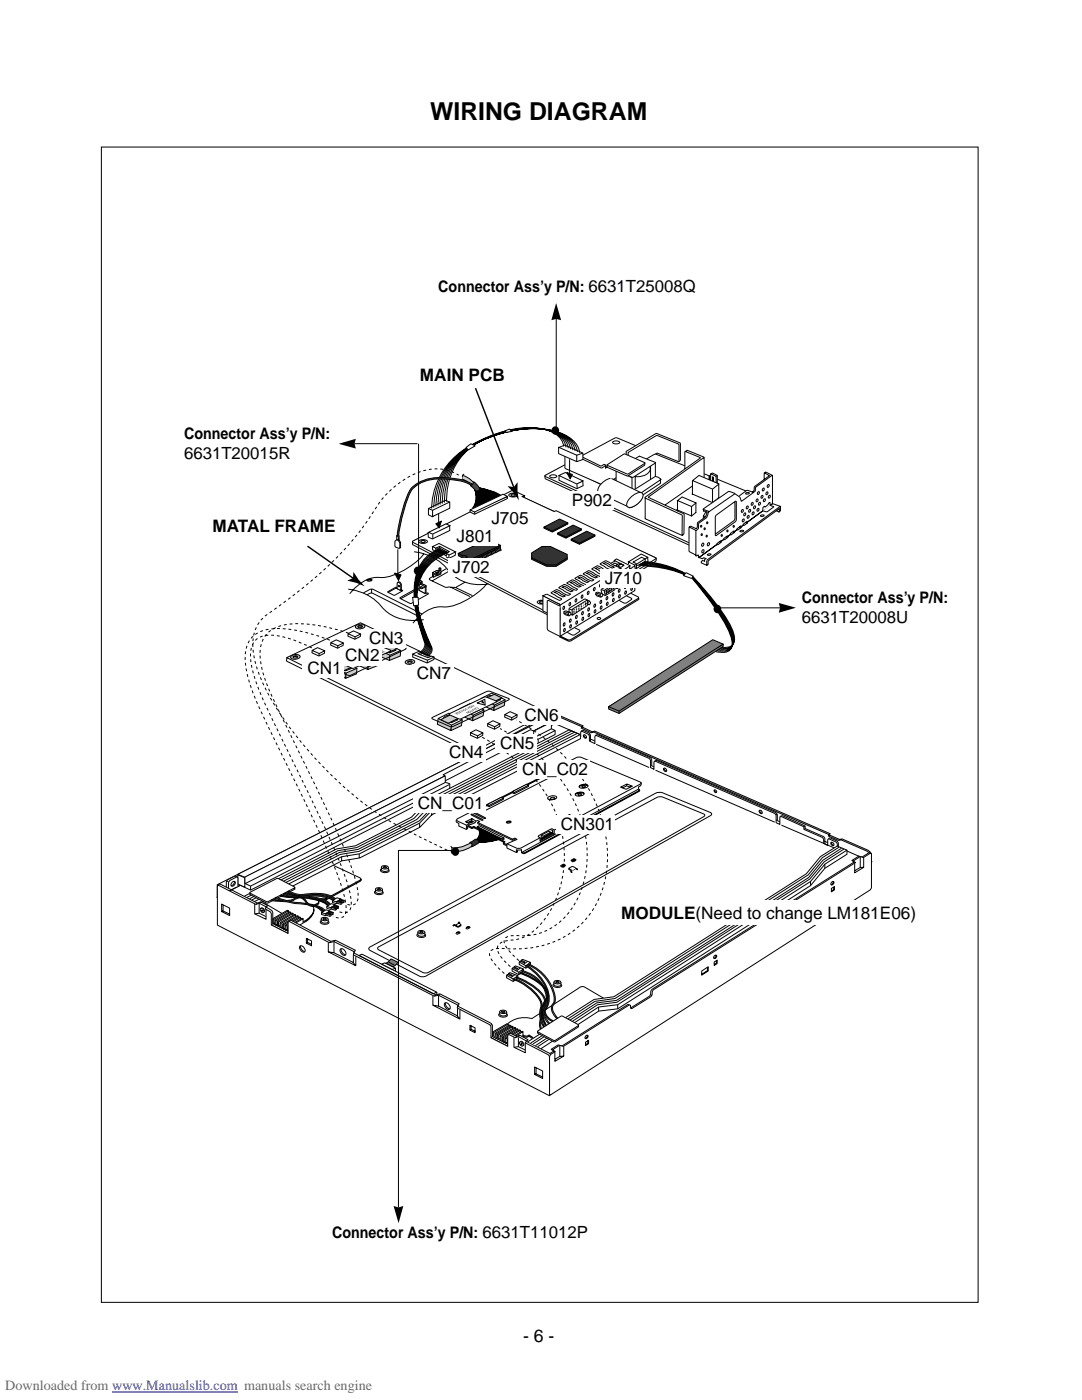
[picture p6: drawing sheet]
<svg xmlns="http://www.w3.org/2000/svg" width="216mm" height="279mm" viewBox="0 0 216 279" stroke-linecap="round" stroke-linejoin="round" font-family="sans-serif">
<defs><g id="words">
<text font-size="4.9" x="85.8" y="24">WIRING DIAGRAM</text>
<text font-size="3.5" x="104.4" y="267.9">- 6 -</text>
<g font-size="3.4">
<text x="83.8" y="76.1">MAIN PCB</text>
<text x="36.7" y="91.6">6631T20015R</text>
<text x="114.1" y="101.1">P902</text>
<text x="42.4" y="106.1">MATAL FRAME</text>
<text x="98.1" y="104.6">J705</text>
<text x="91.1" y="108.2">J801</text>
<text x="90.3" y="114.4">J702</text>
<text x="120.7" y="116.5">J710</text>
<text x="160" y="124.3">6631T20008U</text>
<text x="73.7" y="128.4">CN3</text>
<text x="61.4" y="134.4">CN1</text>
<text x="68.9" y="132">CN2</text>
<text x="83.2" y="135.6">CN7</text>
<text x="104.7" y="143.8">CN6</text>
<text x="99.8" y="149.4">CN5</text>
<text x="89.6" y="151.2">CN4</text>
<text x="104.2" y="154.7">CN_C02</text>
<text x="83.4" y="161.5">CN_C01</text>
<text x="111.9" y="165.7">CN301</text>
<text x="123.9" y="183.5">MODULE(Need to change LM181E06)</text>
</g>
<g font-size="3.2">
<text x="87.5" y="58.2">Connector Ass’y P/N: 6631T25008Q</text>
<text x="36.7" y="87.6">Connector Ass’y P/N:</text>
<text x="160" y="120.4">Connector Ass’y P/N:</text>
<text x="66.3" y="247.2">Connector Ass’y P/N: 6631T11012P</text>
</g>
<text font-size="2.8" fill="#696969" x="1.1" y="277.4">Downloaded from www.Manualslib.com manuals search engine</text>
</g></defs>
<path d="M121.4 141.1l22.9-12.5v.4l-20.8 13.4-2.1-.9z" fill="#808080" stroke="#000" stroke-width=".2"/>
<path d="M79.2 106.9l.1-.1 .3 .1v.8z" fill="#fff" stroke="#000" stroke-width=".2"/>
<path d="M72.5 118.3l1.3-.7h.7l9.7 4.9M73.2 115.7l.5-.2 .5 .2-.4 .3-.5-.1zM73.2 118.7a1.13 1.13 0 0 1 1.2-.3l9.2 4.6M74.1 115.8l-.4-.1-.5 .2M74.1 117.6v.7" fill="none" stroke="#000" stroke-width=".2"/>
<path d="M77.4 118.1l1.6-.9 .4 .2-.2 .1 .8 .4 .2-.1 .2 .1-1.7 .9z" fill="#fff" stroke="#000" stroke-width=".2"/>
<path d="M79 117.2v.2M79.2 117.4h-.3l-1.4 .8" fill="none" stroke="#000" stroke-width=".2"/>
<g fill="#fff" stroke="#000" stroke-width=".2">
<path d="M79.6 116.1l.2 .1 .3 .4v1.2l-.7-.4v-1.1z"/>
<path d="M79.4 116.2l.3 .1 .3 .4v1.2l-.8-.4v-1.1z"/>
<path d="M79.5 116.8l.2 .1v.2l-.2-.1z"/>
</g>
<path d="M79.5 116.8l.2 .3" fill="none" stroke="#000" stroke-width=".2"/>
<g fill="#fff" stroke="#000" stroke-width=".2">
<path d="M83.7 116l.1-.1 .4 .1v.5l.8 .4v1.4z"/>
<path d="M79.9 119.3l3.4-1.9 .6 .2-.3 .2 1.3 .7 .3-.2 .3 .2-3.5 1.9-2.1-1z"/>
</g>
<path d="M83.3 117.4v.3M83.6 117.8l-.4-.1-3.2 1.8" fill="none" stroke="#000" stroke-width=".2"/>
<g fill="#fff" stroke="#000" stroke-width=".2">
<path d="M83.7 116l.4 .2v.4l.8 .4v1.4l-1.2-.6z"/>
<path d="M83.9 117.3l.8-.4 .3 .1-.9 .5z"/>
<path d="M82.9 116.4l1.3-.2-.4 .3 .2 .1-.5 .2-.6-.3z"/>
<path d="M82.9 116.4l.9-.5 .4 .1-.4 .3 .2 .1-.5 .2z"/>
<path d="M83.9 117.1l.8-.4 .3 .2-.9 .4z"/>
<path d="M83.6 116.6v.2z"/>
</g>
<path d="M89 113.5l-3.2 1.9-.1 .2 3.1 1.6h1.1l3.9 1.8M89.7 113.9l-3.5 2M89.9 117.2h1l3.4 1.7M92.9 116.1l-1.9 1.1" fill="none" stroke="#000" stroke-width=".2"/>
<g fill="#fff" stroke="#000" stroke-width=".2">
<path d="M86.5 114.6v.3z"/>
<path d="M86.3 114.3l1.3-.5v-.4l.2-.1 .2 .1-1.5 1.8-.2-.1z"/>
<path d="M86.5 114.6l.9-.6 .4-.1-.1-.4 .3-.1v1l-1.5 .8z"/>
<path d="M86.5 114.6l1.5-.1-.8 .4z"/>
<path d="M86.3 114.3l.8-.4 .9 .4-.8 .4z"/>
</g>
<path d="M69.5 117.6a10.1 10.1 0 0 1 7 3.9 8.7 8.7 0 0 0 8 2.2M82.6 110.1a10.1 10.1 0 0 1 7.1 4 8.2 8.2 0 0 0 7.8 2.4M84.5 110.5a13.1 13.1 0 0 1-7.7 4.7 7.7 7.7 0 0 0-7 3.3M86.9 114.3h.6l-.2 .1zM87.4 114.3l-.4 .1M87.6 113.4l.1 .1M87.6 113.8l.2 .1M97.1 116.4a13.1 13.1 0 0 1-7.7 4.7 7.7 7.7 0 0 0-7 3.3" fill="none" stroke="#000" stroke-width=".2"/>
<path d="M43.3 179.1l67.4-34.7 63.3 27.6-64.3 41.1z" fill="#fff" stroke="#000" stroke-width=".2"/>
<path d="M106.9 146.3l3.9-1.9v-2l-67.4 34.2v2.4l45.1-23.2" fill="none" stroke="#000" stroke-width=".2"/>
<g fill="#fff" stroke="#000" stroke-width=".2">
<path d="M108.5 143.8l1.4-.8h.5l.1 .1-2.2 2v-.9z"/>
<path d="M108.9 143.9l1.4-.8 .3 .1v1.2l-1.8 .9v-1z"/>
<path d="M108.7 143.8l.3 .2z"/>
<path d="M109.5 144l.3-.2 .3 .1a.63 .63 0 0 1-.1 .6 .63 .63 0 0 1-.6 .2l-.1-.2z"/>
</g>
<path d="M110 143.8l-.2 .6-.5 .3" fill="none" stroke="#000" stroke-width=".2"/>
<g fill="#fff" stroke="#000" stroke-width=".2">
<path d="M45.3 175.7l1.4-.8h.5l.1 .1-2.1 2v-.9z"/>
<path d="M54.5 183.3l2.8-1.6 .3 .1-2.9 2.5-.2-.1z"/>
<path d="M54.6 183.5l3-1.7v.8l-3 1.7z"/>
<path d="M54.5 183.3l.1 .2z"/>
<path d="M54.9 183.6l2.9-1.6 .2 .1-2.9 2.5-.2-.1z"/>
<path d="M55.1 183.8l2.9-1.7v.8l-2.9 1.7z"/>
<path d="M54.9 183.6l.2 .2z"/>
<path d="M55.4 183.9l2.9-1.7 .2 .1-2.9 2.6-.2-.2z"/>
<path d="M55.6 184l2.9-1.7v.9l-2.9 1.7z"/>
<path d="M55.4 183.9l.2 .1z"/>
<path d="M55.9 184.1l2.9-1.6 .2 .1-2.9 2.6-.2-.2z"/>
<path d="M56.1 184.3l2.9-1.7v.8l-2.9 1.8z"/>
<path d="M55.9 184.1l.2 .2z"/>
<path d="M56.4 184.4l2.9-1.7 .2 .1-2.9 2.6-.2-.1z"/>
<path d="M56.6 184.5l2.9-1.7v.9l-2.9 1.7z"/>
<path d="M56.4 184.4l.2 .1z"/>
<path d="M56.9 184.7l2.8-1.7 .3 .1-2.9 2.6-.2-.2z"/>
<path d="M57.1 184.8l2.9-1.7v.9l-2.9 1.7z"/>
<path d="M56.9 184.7l.2 .1z"/>
<path d="M57.4 184.9l2.9-1.6 .2 .1-2.9 2.5-.2-.1z"/>
<path d="M57.6 185.1l2.9-1.7v.8l-2.9 1.7z"/>
<path d="M57.4 184.9l.2 .2z"/>
<path d="M98.3 206l2.9-1.7 .2 .1-2.9 2.6-.2-.2z"/>
<path d="M98.5 206.1l2.9-1.7v.9l-2.9 1.7z"/>
<path d="M98.3 206l.2 .1z"/>
<path d="M98.8 206.2l2.9-1.6 .2 .1-2.9 2.5-.2-.1z"/>
<path d="M99 206.4l2.9-1.7v.8l-2.9 1.7z"/>
<path d="M98.8 206.2l.2 .2z"/>
<path d="M99.2 206.4l2.9-1.6 .2 .1-2.8 2.6-.3-.2z"/>
<path d="M99.4 206.6l2.9-1.7v.8l-2.9 1.8z"/>
<path d="M99.2 206.4l.2 .2z"/>
<path d="M99.8 206.7l2.9-1.7 .2 .1-2.9 2.6-.2-.1z"/>
<path d="M100 206.8l2.9-1.7v.9l-2.9 1.7z"/>
<path d="M99.8 206.7l.2 .1z"/>
<path d="M100.3 207l2.8-1.7 .2 .1-2.8 2.6-.2-.2z"/>
<path d="M100.4 207.1l2.9-1.7v.9l-2.9 1.7z"/>
<path d="M100.3 207l.1 .1z"/>
<path d="M100.7 207.2l2.9-1.7 .2 .1-2.8 2.6-.3-.1z"/>
<path d="M100.9 207.3l2.9-1.7v.9l-2.9 1.7z"/>
<path d="M100.7 207.2l.2 .1z"/>
<path d="M101.3 207.5l2.8-1.7 .2 .1-2.8 2.6-.2-.2z"/>
<path d="M101.4 207.6l2.9-1.7v.9l-2.9 1.7z"/>
<path d="M101.3 207.5l.1 .1z"/>
<path d="M110 209.4l1.4-.9 .7 .2 13.1-8.2h.3l.1 .6 .2 .1 3.7-2.3 .3-.4 .1-.7 .3-.4 40.2-25.3-.4-.4 1.4-.8 .6 .2 1.3-.8h.5l.1 .2-64.5 40.4 .1-.5 1-.6z"/>
</g>
<path d="M110.5 144.5v-1.4a.4 .4 0 0 1 .6-.3l5 2.3-.1 .2 2 .9 .5-.1 46.9 20.5-.1 .2 2 .9 .5-.1 5.2 2.3a.99 .99 0 0 1 .6 1.1v1.1M110.7 142.9a.4 .4 0 0 1 .6-.3l5 2.3-.1 .2 2 .9 .5-.1 46.9 20.5-.1 .2 2 .9 .5-.1 5.2 2.3a1 1 0 0 1 .6 1.2v1.2M43.4 176.8l.1-.2 .5-.1 7.4 3.7 .6-.2 1.4 .7-.3 .3 1 .6 .3 .4v2.3l3.4 1.7M73.6 189.1l57.2-30.8 .7-.2 .7 .1 9.5 3.9 .3 .3-.3 .4-56.7 32-.6 .1-.7-.1-9.8-5.1-.3-.2zM75.4 189.2l55.7-30.1 .6-.1 .5 .1 8.4 3.5-.2 .4-54.9 31.1-.6 .1-.5-.1-8.8-4.5z" fill="none" stroke="#000" stroke-width=".2"/>
<g fill="#fff" stroke="#000" stroke-width=".2">
<path d="M57.8 183.7h.3l7.9 4.2 .9-.3 4 2-.3 .6 16.3 8.3 .9-.2 3.8 2-.3 .5 6.8 3.5 .2 .4v2.2l3 1.5-43.5-24.5z"/>
<path d="M101.5 206.4l.4-.1 1.2 .5 .6-.2 1.7 .9-.4 .3 4.8 2.5 .1 .4v7.7l-.3 .3-8.3-12.1z"/>
<path d="M43.4 176.8l.3-.1 7.4 3.8 .6-.2 1.4 .7-.2 .4 .9 .5 .3 .3v2.4l3.4 1.7v-2.1l.2-.3 8 4.2 .9-.2 4 2-.1 .7 16.2 8.2 .8-.2 3.8 2-.1 .6 6.6 3.4 .2 .4v2.1l3.3 1.7v-2.1l.2-.2 1.3 .6 .6-.2 1.7 .9-.3 .3 4.5 2.3 .3 .4v7.9l-66.2-34.1z"/>
<path d="M51.1 180.5l.3-.3z"/>
<path d="M51.7 180.2l.3-.2z"/>
<path d="M54.1 184.6l.3-.3z"/>
<path d="M66.6 187.9l.3-.3z"/>
<path d="M65.7 188.1l.3-.2z"/>
<path d="M86.7 198.8l.2-.3z"/>
<path d="M87.5 198.6l.2-.2z"/>
<path d="M97.9 204.7l.2-.3z"/>
<path d="M98.2 206.9l-.2 .2z"/>
<path d="M102.8 207.1l.3-.3z"/>
<path d="M103.4 206.9l.3-.3z"/>
</g>
<path d="M50.8 180.4v2l2.3 1.1v-2" fill="none" stroke="#000" stroke-width=".2"/>
<g fill="#fff" stroke="#000" stroke-width=".2">
<path d="M51.7 180.4l1.4 2.5-1.4-.6z"/>
<path d="M50.8 182.4l.9-.1z"/>
<path d="M52.1 181.2a.5 .5 0 0 1 .6 .2 .5 .5 0 0 1-.1 .6h-.2a.62 .62 0 0 1-.3-.8z"/>
<path d="M52 181.3a.5 .5 0 0 1 .5 .2 .5 .5 0 0 1 0 .6h-.2a.62 .62 0 0 1-.3-.8z"/>
</g>
<path d="M52.1 181.7h.4M52.3 181.5l.1 .5M102.6 207v2l2.2 1.1v-2" fill="none" stroke="#000" stroke-width=".2"/>
<g fill="#fff" stroke="#000" stroke-width=".2">
<path d="M103.4 207l1.4 2.5-1.4-.6z"/>
<path d="M102.6 209l.8-.1z"/>
<path d="M103.8 207.9a.5 .5 0 0 1 .6 .2 .5 .5 0 0 1 0 .6l-.2-.1a.62 .62 0 0 1-.4-.7z"/>
<path d="M103.7 208a.5 .5 0 0 1 .6 .2 .5 .5 0 0 1-.1 .6l-.2-.1a.62 .62 0 0 1-.3-.7z"/>
</g>
<path d="M103.8 208.4h.4M104 208.2l.1 .4" fill="none" stroke="#000" stroke-width=".2"/>
<path d="M67.9 189.5a.81 .81 0 0 1 .9 .2 .81 .81 0 0 1 .1 1 .98 .98 0 0 1-1-1.2z" fill="#fff" stroke="#000" stroke-width=".2"/>
<path d="M68.1 189.3a1.08 1.08 0 0 0 .8 1.2" fill="none" stroke="#000" stroke-width=".2"/>
<path d="M59.8 188.8a.84 .84 0 0 1 1 1.1 .84 .84 0 0 1-1-1.1z" fill="#fff" stroke="#000" stroke-width=".2"/>
<path d="M60 188.8a1.02 1.02 0 0 0 .8 1.1M65.5 188.1v1.9l5.5 2.7v-1.8M65.5 190l1.1 .1M66.6 188v2.1l3.9 2v-1.5M70.5 192.1l.4 .5" fill="none" stroke="#000" stroke-width=".2"/>
<path d="M88.7 200.2a.81 .81 0 0 1 .9 .3 .81 .81 0 0 1 .1 .9 .98 .98 0 0 1-1-1.2z" fill="#fff" stroke="#000" stroke-width=".2"/>
<g fill="none" stroke="#000" stroke-width=".2">
<path d="M44.2 180.4l1.6 .8v1.5l-1.6-.8zM44.5 180.6v1.2l1.3 .6M44.5 181.8l-.3 .1M61.1 187.3l1.1 .5v1l-1.1-.6zM61.4 187.3v.8l.8 .4M61.4 188.1l-.3 .1M86.4 198.8v1.8l5.4 2.8v-1.9M87.5 198.7v2.1l3.8 1.9v-1.4M86.4 200.6l1.1 .2M88.9 200.1a1.08 1.08 0 0 0 .8 1.2M91.2 202.7l.5 .6M93.8 204.6l1 .5v1l-1-.5z"/>
<path d="M94 204.7v.7l.8 .4M94 205.4l-.2 .2M106.7 212.9l1.6 .8v1.5l-1.6-.8zM107 213.1v1.2l1.3 .6M107 214.3l-.3 .1"/>
</g>
<g fill="#fff" stroke="#000" stroke-width=".2">
<path d="M110.3 209.5l1.3-.9 .8 .2 13.1-8.2h.3l.1 .6h.2l3.7-2.2 .3-.4 .1-.8 .3-.3 40.2-25.4-.4-.3 1.3-.9 .7 .3 1.3-.9 .2 .1 .1 6.7-.3 .5-63.8 40.9-.1-.2v-7.3l.1-.5 1-.6z"/>
<path d="M129.8 198.5l.3 .1z"/>
</g>
<path d="M171.7 171v2.1l-1.1 .6M172.3 173.1h-.6M172.3 171.2v1.9l-1.8 1.1v-1.9M111.7 208.7v2.1l-1 .6M112.5 208.9v1.9l-1.8 1v-1.9M112.5 210.8h-.8" fill="none" stroke="#000" stroke-width=".2"/>
<g fill="#fff" stroke="#000" stroke-width=".2">
<path d="M47.4 174.5l61.2-31 1.4 .6-61.1 31z"/>
<path d="M47.8 175.8l63-30v.8l-60.8 31-2.1-1z"/>
<path d="M106.4 145.9l2.2-1.1 2.2 1-3.4 1.7z"/>
<path d="M47.9 175.8l40.8-20.9 .9 1.7-39.6 20.2z"/>
<path d="M50 176.8v.8z"/>
<path d="M47.5 174.6l1.4 .6v1.9l-1.4-.7z"/>
<path d="M48.9 175l39.9-20.1-.4-.3 17.5-9 .6 .3 3.5-1.8v1.4l-61.1 30.9z"/>
<path d="M91.1 163.6l2 1.9-1.6-.6 .1-.6-.5-.3z"/>
<path d="M112.3 152.6l.2 .4v.8l-.2-.2z"/>
<path d="M101.2 168.4l26.7-12.2a.64 .64 0 0 1-.5 .8v.5l-23.3 12.6v-.6l-.6 .2-.5-.1 .1 .5-1.9-.9z"/>
<path d="M91.1 163.5l4.3-2.2 1 .4 .7-.1 16.3-8.3 .1-.2-.1-.1-1.1-.4 2.9-1.5 .8 .1 11.9 5-.2 .3-23.9 12.8-.8-.1-1.8-.8 2-.9-.4-.2-.5 .2-7-3.4 .4-.1-.4-.3-.3 .2-.2 .3-.9 .4-.2-.2-.6 .3-1.8-.8z"/>
<path d="M93.1 164.7v.9z"/>
<path d="M112.4 152.9l1 .4z"/>
</g>
<path d="M127.4 157.5l.2 .2-22.9 12.5-.5-.1M127.4 157.7l.3 .1-.1 .1-22.8 12.4-.7-.1M93.8 164.6l-.5 .2v.6l-.2 .1M95.3 164.1v.3l7 3.3 .6-.3M103.3 169.7v.3l-.2 .1" fill="none" stroke="#000" stroke-width=".2"/>
<path d="M107.4 166.8l2.5-1.3 .3-.1 .4 .2v.7l-.2 .3-2.5 1.3-.1-.1v-.6l-.4-.2z" fill="#fff" stroke="#000" stroke-width=".2"/>
<g fill="none" stroke="#000" stroke-width=".2">
<path d="M109.4 159.1l.8-.3a.65 .65 0 0 1 .9 .4 1.24 1.24 0 0 1-1.8 .1zM109.9 159.3l.7-.1a.4 .4 0 0 1-.3 .3 .4 .4 0 0 1-.4-.2zM112.3 152.9l-16.7 8.5M112.5 153l-16.8 8.5M113.2 152.5l1.3-.7 1.1 .5-1.3 .6zM114.1 145.9l-29.1 14.9-2.4 2.5-11.4 5.9-3.8 .6-18.1 9.3M114.1 152.5l.4-.1 .1 .1-.3 .2zM114.4 152.4l-.1 .2M114.5 151.8v.4l-.8 .3-.4-.1M114.5 152.5h-.2M114.5 152.2l.5 .2M114.6 146.1l-29 14.9-2.4 2.6-11.7 5.9-3.8 .6-17.9 9.3"/>
<path d="M114.9 158.4l.8-.3a.64 .64 0 0 1 .9 .3 1.22 1.22 0 0 1-1.8 .1zM115.2 146.4l-29.1 14.9-2.4 2.5-12.1 6.1-3.7 .6-17.7 9.1M115.3 152.2l-.1 .2M115.4 158.5h.6l-.3 .2-.4-.1zM115.6 156.8l.9-.3a.64 .64 0 0 1 .8 .4 1.22 1.22 0 0 1-1.8 .1zM115.8 146.6v.8l-29.6 15.2-2.4 2.5-12 6.1-3.6 .6-16.2 8.3M116.1 156.9h.7l-.3 .2h-.4zM116.5 158.4a1.51 1.51 0 0 0-1.7 .2M117.3 156.8a1.51 1.51 0 0 0-1.7 .2M123.8 157.1l1.3-.6 1.1 .4-1.3 .6zM125.1 156.5l-.1 .4-.7 .3-.4-.1M125.1 156.9l.5 .1"/>
<path d="M125.8 156.8l-.1 .3M48.8 178.8l18.4-9.4 3.7-.6 11.2-5.7 2.4-2.5 29.1-14.9 2.2 .9-29.7 15.2-2.4 2.5-12 6.1-3.5 .6-17.4 8.9M68.2 171v.8M71.7 170.4v.8M83.7 164.3v.8M86.2 161.8v.9M93.3 164.9l.8 .4 .5-.1 6 2.9M93.5 164.8l.6 .3 .5-.1 6.2 3-.4 .2 .7 .4M93.7 164.1l.4-.1 .1 .1-.3 .1zM93.9 164.1h.2M94 164v.2M94 162.5h.3l2.1 1.1-.4 .1-1.9-1.1z"/>
<path d="M94.1 165.1v.2M94.2 163.4l-.1 .3-.7 .4-.4-.1M94.2 163.8l.5 .3M94.5 162.1l.3 .1 2.1 1.1h-.4l-1.9-1zM94.6 165v.2M94.9 163.8l-.7-.4-1.3 .6 .7 .4M100.4 168.2v.3l.8 .4M101.1 164l.4-.1h.4a.44 .44 0 0 1-.4 .4 .44 .44 0 0 1-.4-.3zM101.9 164.1l-.4-.1-.4 .2M102.2 167.4v.3M109.8 165.6l.5 .2v.6l-2.5 1.4M110.3 166.4h.3"/>
<path d="M110.3 166l-2.5 1.4M110.3 166.2l-2.5 1.4M112.4 163.2l1.2-.6 1 .5-1.3 .6zM113.2 163.3l.5-.1-.3 .2zM113.5 163.2l-.1 .2M113.6 163.3h-.2M113.6 162.6v.3l-.8 .4-.3-.1M113.6 163l.5 .2M114.3 163l-.1 .3M165.9 177.3l.6-.4v.7l-.6 .4zM165.9 176.1l.4-.2a.35 .35 0 0 1 0 .5 .35 .35 0 0 1-.5 0zM166.2 175.9v.3l-.4 .4"/>
<path d="M166.3 177v.5l-.4 .3M140 193.8l1.3-.9v.9l-1.3 .8zM141.2 193v.7l-1.2 .7M142.5 192l.6-.4v.7l-.6 .4zM142.5 190.8l.4-.2a.35 .35 0 0 1 0 .5 .35 .35 0 0 1-.5 0zM142.8 190.6v.3l-.3 .4M143 191.7v.5l-.5 .3M116.8 208l.6-.4v.7l-.6 .4zM116.9 206.8l.3-.2a.35 .35 0 0 1 0 .5 .35 .35 0 0 1-.5 0zM117.2 206.6v.3l-.4 .3M117.3 207.7v.5l-.4 .3"/>
</g>
<g fill="#fff" stroke="#000" stroke-width=".2">
<path d="M49.9 178.4l5.5-2.8 3.5 1.8-5.6 2.8-3.4-1.7z"/>
<path d="M49.9 178.1l5.5-2.8 3.5 1.8-5.6 2.9-3.4-1.8z"/>
</g>
<path d="M65.1 179.3v.3M66.5 172.7l5.4 2.5 .1 .2-.3 .3-6.6 3.6a.94 .94 0 0 0-1.5 .8l-1.3 .7a1.28 1.28 0 0 1-.1 1.8l-1.1 1-.6 .3M72 175.4v.4l-6.9 3.8a.94 .94 0 0 0-1.5 .7l-1 .6M97.2 160.6l3.2-1.3 .1 .2-2.9 1.5-.4-.2zM52.5 180.1l3.7 2.2M62.6 181.5a3.1 3.1 0 0 1-2.1 2.7M71.7 190.7l.5-.3 15 7.6-.8 .3zM87.2 198v.5M120.4 199.2l-3.3-2a1.11 1.11 0 0 0-1.3-.2l-9.7 6.3a5.3 5.3 0 0 0-4.8 1M104.3 206.5l.7 .3 .6-.2 .8 .5M104.3 206.8l.7 .2 .6-.2 .6 .5" fill="none" stroke="#000" stroke-width=".2"/>
<path d="M97.2 160.6l2.9-1.5 .4 .2-2.9 1.5z" fill="#fff" stroke="#000" stroke-width=".2"/>
<path d="M102.2 158l3.3-1.3v.2l-2.9 1.5-.4-.2zM97.6 160.8v.2" fill="none" stroke="#000" stroke-width=".2"/>
<path d="M102.2 158l2.9-1.5 .4 .2-2.9 1.5z" fill="#fff" stroke="#000" stroke-width=".2"/>
<path d="M88.8 154.8v1.3l.9 .3v1M102.6 158.2v.2M106.5 145.9v1.3l.9 .3v.8" fill="none" stroke="#000" stroke-width=".2"/>
<path d="M88.8 155.8l17.7-9z" fill="#fff" stroke="#000" stroke-width=".2"/>
<path d="M108 166.7l1.5-.8 .4 .2-1.5 .8zM108 166.7v.6" fill="none" stroke="#000" stroke-width=".2"/>
<g fill="#fff" stroke="#000" stroke-width=".2">
<path d="M76.2 192.4l.6-.2 2.1 1-.6 .3z"/>
<path d="M78.9 193.2v.6z"/>
</g>
<path d="M77 192.2l1-.8 1.4 .7-1 .8z" fill="#808080" stroke="#000" stroke-width=".2"/>
<path d="M77.6 192l1.1 .6M91.4 186l.3 .2M91.5 185.9l.3 .3-.5 .2-.4-.1M91.6 184.3l.3 .1v.2l-.5 .3-.5-.3M91.8 184.1l-.2-.1-.2 .1 .2 .1-.8 .4-.2-.1-.2 .2 .2 .1M91.9 184.6v.2l-.5 .2-.8-.4" fill="none" stroke="#000" stroke-width=".2"/>
<path d="M91.1 186.1l.3-.2 .2 .1-.3 .2z" fill="#fff" stroke="#000" stroke-width=".2"/>
<path d="M93.5 184.9l.3 .2-.6 .3-.3-.2" fill="none" stroke="#000" stroke-width=".2"/>
<g fill="#fff" stroke="#000" stroke-width=".2">
<path d="M93.1 185.1l.3-.2 .2 .1-.3 .2z"/>
<path d="M114.2 173.7l.6-.3z"/>
</g>
<path d="M113.5 173.3v.2l.7 .6-.4-.2" fill="none" stroke="#000" stroke-width=".2"/>
<g fill="#fff" stroke="#000" stroke-width=".2">
<path d="M113.5 173.3l.7-.4 1.1 .6-.3-.2-.9 .5z"/>
<path d="M114 171.6l.6-.2 .4 .3-.7 .3z"/>
</g>
<path d="M114.3 171.8l.4-.2 .1 .1-.3 .3zM114.5 171.4v.2M114.8 171.7l-.2-.1-.5 .2" fill="none" stroke="#000" stroke-width=".2"/>
<path d="M111.9 172.7l.6-.2 .4 .3-.6 .3z" fill="#fff" stroke="#000" stroke-width=".2"/>
<path d="M112.2 172.9l.4-.2 .1 .1-.3 .3zM112.4 172.5v.2M112.8 172.8l-.3-.2-.5 .3" fill="none" stroke="#000" stroke-width=".2"/>
<g fill="#fff" stroke="#000" stroke-width=".2">
<path d="M64 183.8l.8-.2a.76 .76 0 0 1 .8 .5 1.11 1.11 0 0 1-1.7-.1z"/>
<path d="M64.1 183.4h1.4v.5a.91 .91 0 0 1-1.4 0z"/>
<path d="M64.2 183.2l.6-.1 .7 .3a.84 .84 0 0 1-1.4 0z"/>
<path d="M64.5 183.3h.4l.2 .2-.5 .1z"/>
</g>
<path d="M64.5 183.5h.6" fill="none" stroke="#000" stroke-width=".2"/>
<g fill="#fff" stroke="#000" stroke-width=".2">
<path d="M74.8 177.9l.8-.2a.76 .76 0 0 1 .9 .5 1.11 1.11 0 0 1-1.8-.1z"/>
<path d="M74.9 177.5h1.4v.5a.91 .91 0 0 1-1.4 0z"/>
<path d="M75 177.3l.6-.1 .7 .3a.84 .84 0 0 1-1.4 0z"/>
<path d="M75.3 177.4l.5-.1 .1 .3h-.4z"/>
</g>
<path d="M75.3 177.5h.6" fill="none" stroke="#000" stroke-width=".2"/>
<g fill="#fff" stroke="#000" stroke-width=".2">
<path d="M99.6 202.3l.8-.2a.76 .76 0 0 1 .9 .5 1.11 1.11 0 0 1-1.8-.1z"/>
<path d="M99.7 201.9l1.4 .1v.5a.91 .91 0 0 1-1.4-.1z"/>
<path d="M99.8 201.8l.6-.2 .7 .3a.84 .84 0 0 1-1.4 0z"/>
<path d="M100.1 201.9l.4-.1 .2 .2-.4 .1z"/>
</g>
<path d="M100.1 202h.6" fill="none" stroke="#000" stroke-width=".2"/>
<g fill="#fff" stroke="#000" stroke-width=".2">
<path d="M110.4 196.4l.8-.2a.76 .76 0 0 1 .9 .5 1.11 1.11 0 0 1-1.8-.1z"/>
<path d="M110.5 196l1.4 .1v.4a.91 .91 0 0 1-1.4 0z"/>
<path d="M110.6 195.8l.7-.1 .6 .3a.84 .84 0 0 1-1.4 0z"/>
<path d="M110.9 195.9h.5l.1 .2-.4 .1z"/>
</g>
<path d="M110.9 196.1h.6" fill="none" stroke="#000" stroke-width=".2"/>
<g fill="#fff" stroke="#000" stroke-width=".2">
<path d="M83.3 186.4l.8-.2a.76 .76 0 0 1 .8 .5 1.11 1.11 0 0 1-1.7-.1z"/>
<path d="M83.4 186l1.4 .1v.5a.91 .91 0 0 1-1.4-.1z"/>
<path d="M83.4 185.9l.7-.2 .7 .3a.84 .84 0 0 1-1.4 0z"/>
<path d="M83.8 186l.4-.1 .2 .2-.5 .1z"/>
</g>
<path d="M83.8 186.1h.5" fill="none" stroke="#000" stroke-width=".2"/>
<g fill="#fff" stroke="#000" stroke-width=".2">
<path d="M76 173.5l.8-.2a.76 .76 0 0 1 .9 .5 1.11 1.11 0 0 1-1.8-.1z"/>
<path d="M76.1 173.1h1.4v.5a.91 .91 0 0 1-1.4 0z"/>
<path d="M76.2 172.9l.6-.1 .7 .3a.84 .84 0 0 1-1.4 0z"/>
<path d="M76.5 173h.4l.2 .2h-.4z"/>
</g>
<path d="M76.5 173.1h.6" fill="none" stroke="#000" stroke-width=".2"/>
<g fill="#fff" stroke="#000" stroke-width=".2">
<path d="M45.8 175.8l1.5-.8 .2 .3v1.5l-1.9 .4v-1z"/>
<path d="M45.3 175.9l.3 .1z"/>
<path d="M46.3 176.1l.2-.2 .4 .1a.63 .63 0 0 1-.1 .6 .63 .63 0 0 1-.7 .2v-.2z"/>
</g>
<path d="M46.8 175.9l-.2 .6-.5 .2" fill="none" stroke="#000" stroke-width=".2"/>
<path d="M54.3 179.5a8.1 8.1 0 0 0 5.2-.5l.8-.2a9.9 9.9 0 0 1 5.8 .4l.7 .5v.2a9.5 9.5 0 0 0-8.6-.1 7.7 7.7 0 0 1-4-.2z" fill="#d9d9d9" stroke="#000" stroke-width=".2"/>
<path d="M55 179.1l.2 .1a24.1 24.1 0 0 0 6.7 1.2 4 4 0 0 1 3.1 1.6l-.2 .1a4.2 4.2 0 0 0-3.2-1.5 21.5 21.5 0 0 1-6.7-1.3z" fill="#fff" stroke="#000" stroke-width=".2"/>
<path d="M56.9 178.2h.3a5.3 5.3 0 0 1 4.5 2.2l.3 .2a2.77 2.77 0 0 1 2.6 1.6h-.1a3.2 3.2 0 0 0-2.6-1.4l-.3-.2a5.3 5.3 0 0 0-4.6-2.2z" fill="#999" stroke="#000" stroke-width=".2"/>
<path d="M57.5 177.9h.1a6.6 6.6 0 0 0 4.3 .4 6.8 6.8 0 0 1 5.1 1.2 8.5 8.5 0 0 0-6.4-.8 4.7 4.7 0 0 1-3.1-.8z" fill="#fff" stroke="#000" stroke-width=".2"/>
<path d="M56 178.7l1.3 .1a19.2 19.2 0 0 1 7.4 1.2l.6 .4 .3 .5-.1 .1a2.05 2.05 0 0 0-1.7-1.2 21.2 21.2 0 0 0-6.6-.7l-1.1-.2z" fill="#333" stroke="#000" stroke-width=".2"/>
<g fill="#fff" stroke="#000" stroke-width=".2">
<path d="M56.6 178.3a8.9 8.9 0 0 0 3.5 .4l.9 .1a10.6 10.6 0 0 1 4.6 1.3l.3 .5-.1 .1a2.17 2.17 0 0 0-1.7-1.1 28.3 28.3 0 0 0-6.4-.8l-1.1-.3z"/>
<path d="M64.1 182.2l1.7-.4v.4l-.9 .5-.8-.2z"/>
<path d="M64.1 182.1l1-.5 .7 .2-.9 .6z"/>
<path d="M65.6 182l.9 .1v.4l-.9-.2z"/>
<path d="M65.5 182l.3-.1 .7 .2-.2 .1z"/>
<path d="M66.3 182.2v.4z"/>
<path d="M65 182.3l1.1 .1v.3l-.3 .2-.8-.3z"/>
<path d="M65 182.3l.3-.1 .8 .2-.3 .2z"/>
<path d="M65.8 182.6v.3z"/>
<path d="M65.2 180.9l1.7-.3v.3l-.9 .6-.8-.2z"/>
<path d="M65.2 180.9l.9-.6 .8 .3-.9 .5z"/>
<path d="M66.6 180.8l.9 .1v.4l-.9-.2z"/>
<path d="M66.6 180.8l.3-.2 .7 .3-.2 .1z"/>
<path d="M67.4 181v.3z"/>
<path d="M66.1 181.1h1v.4l-.2 .1-.8-.2z"/>
<path d="M66.1 181.1l.3-.2 .7 .3-.2 .1z"/>
<path d="M66.9 181.3v.3z"/>
<path d="M66.3 179.8l1.7-.4v.4l-.9 .5-.8-.2z"/>
<path d="M66.3 179.7l.9-.5 .8 .2-.9 .6z"/>
<path d="M67.7 179.6l1 .1v.4l-.9-.2z"/>
<path d="M67.7 179.6l.3-.1 .7 .2-.2 .1z"/>
<path d="M68.5 179.8v.4z"/>
<path d="M67.2 180h1l.1 .3-.3 .2-.8-.3z"/>
<path d="M67.2 179.9l.3-.1 .8 .2-.3 .2z"/>
<path d="M68 180.2v.3z"/>
<path d="M101.1 194.6l2.2 .1v.5l-.9 .7-1.3-.8z"/>
<path d="M101.3 194.4l.7 .4 .2-.2-.7-.3 .2-.2 1.6 .6-.9 .7-1.3-.8z"/>
<path d="M101.5 194.3v.3z"/>
<path d="M102.4 195.4v.5z"/>
<path d="M102 195.1l.8-.6z"/>
<path d="M102.2 193.3l2.2 .1v.5l-.9 .6-1.3-.7z"/>
<path d="M102.4 193.1l.7 .4 .2-.2-.7-.4 .2-.1 1.6 .6-.9 .6-1.3-.7z"/>
<path d="M102.6 192.9v.3z"/>
<path d="M103.5 194v.5z"/>
<path d="M103.1 193.7l.8-.5z"/>
<path d="M103.6 192l2.3 .1v.5l-1 .6-1.3-.7z"/>
<path d="M103.8 191.8l.8 .4 .2-.2-.8-.4 .3-.1 1.6 .6-1 .6-1.3-.7z"/>
<path d="M104 191.6v.3z"/>
<path d="M104.9 192.7v.5z"/>
<path d="M104.5 192.4l.8-.5z"/>
</g>
<path d="M105.1 192.7a8.9 8.9 0 0 1 4.5 6.4 5.3 5.3 0 0 1-1.2 3.3 5 5 0 0 0-.4 3l-.2-.1a4.7 4.7 0 0 1 1-4.1 4.7 4.7 0 0 0-.4-5.1 11.3 11.3 0 0 0-3.3-3.3z" fill="#d9d9d9" stroke="#000" stroke-width=".2"/>
<g fill="#fff" stroke="#000" stroke-width=".2">
<path d="M105.5 192.5v-.1a8.3 8.3 0 0 1 5.3 7.4l-.1 .4a1.99 1.99 0 0 0 .4 2.8l.1 .3a2.51 2.51 0 0 1-1.1-2.5l.4-.7a6.9 6.9 0 0 0-2.6-5.9z"/>
<path d="M103 195.1a10.3 10.3 0 0 1 5.6 3.9l.3 1.1a2.94 2.94 0 0 0 1.5 3.7 2.11 2.11 0 0 1-1.9-2.4 3.3 3.3 0 0 0-1.5-4 16.1 16.1 0 0 0-4-2.3z"/>
</g>
<path d="M102.6 195.4a9.2 9.2 0 0 1 5.5 4.7l.1 .7a6 6 0 0 0 .4 4.1 3.2 3.2 0 0 1-.9-3 2.65 2.65 0 0 0-.6-3.1 11.8 11.8 0 0 0-4.6-3.3z" fill="#999" stroke="#000" stroke-width=".2"/>
<path d="M104.2 193.7a5.9 5.9 0 0 1 4.8 7.2 2.44 2.44 0 0 0 .7 3.3v.2a2.65 2.65 0 0 1-.9-3.6 5.5 5.5 0 0 0-3.6-6.5l-1-.4z" fill="#fff" stroke="#000" stroke-width=".2"/>
<path d="M103.7 194.1a9.2 9.2 0 0 1 5.4 3.6 1.76 1.76 0 0 1-.1 1.9 4.7 4.7 0 0 0 0 5l-.1 .1a4.7 4.7 0 0 1 .1-5.5 1.82 1.82 0 0 0-.5-2.1 13 13 0 0 0-4.8-2.9z" fill="#333" stroke="#000" stroke-width=".2"/>
<path d="M115.9 146l.3-.2h.2l1.2 .6 .2 .4v1.2M118.8 146.9l.1-.2h.4l10.4 4.5 .3 .5v1.1M130.6 152l.1-.1 .4-.1 23.7 10.3 .3 .6v1M155.7 163.1l.1-.2 .4-.1 4.5 2v.6l3.6 1.5 .2 .3 .1 1.2M165.4 167.5v-.2l.3-.1 1.4 .7 .2 .4v1" fill="none" stroke="#000" stroke-width=".2"/>
<g fill="#fff" stroke="#000" stroke-width=".2">
<path d="M115.9 146h.3l1.2 .6 .2 .4v.9l1.1 .5v-1.4l.2-.2h.1l10.5 4.5 .3 .6v1.3l.7 .3v-1.3l.2-.3h.1l23.7 10.4 .4 .5v1.4l.7 .3v-1.3l.2-.2 4.6 2v.5l3.8 1.7 .2 .4v.7l.8 .4v-1l.1-.3 1.4 .6 .3 .3 .1 1.2-51.2-22.4z"/>
<path d="M117.7 146.6l-.1 .2z"/>
<path d="M116.4 146.7a.39 .39 0 0 1 .5 .1 .39 .39 0 0 1 0 .5l-.3-.1z"/>
</g>
<path d="M116.5 146.7l.2 .4 .3 .1" fill="none" stroke="#000" stroke-width=".2"/>
<path d="M132.4 153.3a.39 .39 0 0 1 .5 .2 .39 .39 0 0 1 0 .5l-.4-.2z" fill="#fff" stroke="#000" stroke-width=".2"/>
<path d="M132.5 153.3l.2 .4 .3 .2" fill="none" stroke="#000" stroke-width=".2"/>
<path d="M151.5 161.8a.39 .39 0 0 1 .5 .1 .39 .39 0 0 1-.1 .5l-.3-.2z" fill="#fff" stroke="#000" stroke-width=".2"/>
<path d="M151.6 161.7l.1 .4 .4 .2" fill="none" stroke="#000" stroke-width=".2"/>
<path d="M142.6 157.6l.4 .3-.1 .3-.3-.1z" fill="#fff" stroke="#000" stroke-width=".2"/>
<path d="M142.6 157.6l.1 .4 .3 .1" fill="none" stroke="#000" stroke-width=".2"/>
<path d="M165.8 168.1a.39 .39 0 0 1 .5 .2 .39 .39 0 0 1 0 .5l-.4-.2z" fill="#fff" stroke="#000" stroke-width=".2"/>
<path d="M165.9 168.1l.1 .4 .4 .2" fill="none" stroke="#000" stroke-width=".2"/>
<g fill="#fff" stroke="#000" stroke-width=".2">
<path d="M160.5 165.5l.2-.1z"/>
<path d="M160.4 165.1l.2-.2z"/>
<path d="M155 162.5l-.2 .2z"/>
<path d="M119 148.5l10.5 4.7z"/>
<path d="M130.8 153.7l23.8 10.4z"/>
<path d="M155.9 164.7l11.1 4.7z"/>
<path d="M107.9 209.3l61.1-39.6v.8l-4.4 2.8-2.9 3.4-38.4 24.6-3.8 .5z"/>
<path d="M105.4 207.9l13.1-8.4 4-.6 38.4-24.5 2.8-3.4 3.3-2.1 2 .8-4.4 2.8-2.9 3.4-38.4 24.6-3.8 .5-12.2 7.9z"/>
</g>
<path d="M167.4 169.1l-3.3 2.1-2.8 3.4-38.6 24.7-4 .5-12.8 8.4M167.9 169.3l-3.7 2.4-2.8 3.4-38.4 24.6-3.9 .4-12.8 8.3M168.4 169.5l-3.9 2.5-2.9 3.4-38.5 24.6-3.9 .5-12.4 8.2" fill="none" stroke="#000" stroke-width=".2"/>
<g fill="#fff" stroke="#000" stroke-width=".2">
<path d="M119.5 201v.8z"/>
<path d="M123.3 200.5v.8z"/>
<path d="M164.6 172.5v.8z"/>
<path d="M161.7 175.9v.8z"/>
<path d="M107.3 206l4.8-3 3.4 1.9-4.9 3-3.3-1.7z"/>
<path d="M107.3 205.7l4.8-2.9 3.4 1.8-4.9 3.1-3.3-1.8z"/>
<path d="M95.2 165l5.4 2.3v.2l-.3 .2-5.1-2.5z"/>
<path d="M95.2 165l.4-.2 4.9 2.4-.3 .2z"/>
<path d="M100.2 167.4v.2z"/>
</g>
<g fill="none" stroke="#000" stroke-width=".2">
<path d="M95.4 165.2v.1a1.92 1.92 0 0 1-.5 2.5 1.86 1.86 0 0 0 .6-2.5M95.7 165.3l.1 .1a1.91 1.91 0 0 1-.9 2.4M95.9 165.4v.1a1.92 1.92 0 0 1-.9 2.3 1.89 1.89 0 0 0 1-2.3M96.2 165.5v.1a1.98 1.98 0 0 1-1.2 2.2M96.4 165.6v.1a2.04 2.04 0 0 1-1.3 2.1M96.5 165.7v.1a2.12 2.12 0 0 1-1.4 2M96.7 165.8v.1a2.21 2.21 0 0 1-1.6 2M96.8 165.8v.1a2.33 2.33 0 0 1-1.7 2M97 165.9l-.1 .1a2.48 2.48 0 0 1-1.8 1.9M97.1 166v.1a2.64 2.64 0 0 1-2 1.8M97.2 166.1a2.84 2.84 0 0 1-2.1 1.8M97.4 166.1l-.1 .1a3.1 3.1 0 0 1-2.1 1.7"/>
<path d="M97.5 166.2v.1a3.3 3.3 0 0 1-2.3 1.6M97.7 166.3l-.1 .1a3.6 3.6 0 0 1-2.4 1.5M97.8 166.3v.1a3.9 3.9 0 0 1-2.6 1.5M97.9 166.4l-.2 .3a4.8 4.8 0 0 1-2.5 1.2 4.4 4.4 0 0 0 2.9-1.4M98.2 166.6l-.3 .2a5.6 5.6 0 0 1-2.7 1.1 5.2 5.2 0 0 0 3.2-1.3M98.5 166.7l-.3 .3a6.4 6.4 0 0 1-2.9 1M98.7 166.8l-.4 .2a6.8 6.8 0 0 1-3 1M98.8 166.9l-.4 .2a7.3 7.3 0 0 1-3.1 .9M98.9 166.9l-.4 .3a7.7 7.7 0 0 1-3.2 .8M99.1 167l-2 .8-1.8 .2M99.2 167.1l-2 .7-1.9 .2M99.4 167.1l-2.2 .8-1.9 .1"/>
<path d="M99.5 167.2l-2.2 .7-2 .1M99.7 167.3l-2.4 .6-1.9 .1M99.8 167.3l-.9 .4a10.3 10.3 0 0 1-3.5 .3 10.3 10.3 0 0 0 4.5-.6"/>
</g>
<g fill="#fff" stroke="#000" stroke-width=".2">
<path d="M57.2 131.3l52.1 10.9-.1 .7-14.5 7.7-37.5-18.7z"/>
<path d="M57.2 131.2l14.7-6.9 37.4 17.9-14.6 7.7z"/>
</g>
<g fill="#ccc" stroke="#000" stroke-width=".2">
<path d="M87.4 143.4l2.7 1.3-.1 1.1-2.7-1.3z"/>
<path d="M90.1 144.7l2.1-1.1-.1 1.2-2.1 1z"/>
</g>
<g fill="#fff" stroke="#000" stroke-width=".2">
<path d="M87.4 143.4l2.2-1.1 2.6 1.3-2.1 1.1z"/>
<path d="M88.3 143.4l1.2-.6 1.8 .8-1.2 .6z"/>
</g>
<path d="M89.7 142.8a1.04 1.04 0 0 0-1.3 .6M91.3 143.6a1.04 1.04 0 0 0-1.2 .6" fill="none" stroke="#000" stroke-width=".2"/>
<g fill="#ccc" stroke="#000" stroke-width=".2">
<path d="M87.9 143.6l2.2-1 1.5 .7-2.1 1z"/>
<path d="M91.8 141.5l2.6 1.2-.1 1.1-2.7-1.2z"/>
<path d="M94.4 142.7l2.2-1-.2 1.2-2.1 .9z"/>
</g>
<g fill="#fff" stroke="#000" stroke-width=".2">
<path d="M91.8 141.4l2.1-1 2.7 1.3-2.2 1z"/>
<path d="M92.6 141.4l1.2-.6 1.9 .9-1.3 .6z"/>
</g>
<path d="M94 140.8a1.04 1.04 0 0 0-1.2 .6M95.7 141.7a1.04 1.04 0 0 0-1.3 .6" fill="none" stroke="#000" stroke-width=".2"/>
<g fill="#ccc" stroke="#000" stroke-width=".2">
<path d="M92.3 141.7l2.1-1.1 1.5 .7-2.1 1.1z"/>
<path d="M96 139.4l2.7 1.3-.2 1.1-2.7-1.3z"/>
<path d="M98.7 140.7l2.1-1.1-.2 1.2-2.1 1z"/>
</g>
<g fill="#fff" stroke="#000" stroke-width=".2">
<path d="M96 139.4l2.1-1.1 2.7 1.3-2.1 1.1z"/>
<path d="M96.8 139.4l1.2-.6 1.9 .8-1.3 .6z"/>
</g>
<path d="M98.3 138.8a1.04 1.04 0 0 0-1.3 .6M99.9 139.6a1.04 1.04 0 0 0-1.3 .6" fill="none" stroke="#000" stroke-width=".2"/>
<path d="M96.5 139.6l2.1-1 1.5 .7-2.1 1z" fill="#ccc" stroke="#000" stroke-width=".2"/>
<g fill="#fff" stroke="#000" stroke-width=".2">
<path d="M93.9 146.3h2.5l-.1 .5-1 .5-1.4-.6z"/>
<path d="M93.9 146.2l1.1-.6 1.4 .7-1.1 .5z"/>
<path d="M95.3 146.8v.5z"/>
<path d="M97.3 144.5h2.5l-.1 .4-1 .6-1.4-.6z"/>
<path d="M97.3 144.4l1.1-.6 1.4 .7-1.1 .5z"/>
<path d="M98.7 145v.5z"/>
<path d="M100.7 142.6l2.5 .1-.1 .4-1 .6-1.4-.6z"/>
<path d="M100.7 142.6l1.1-.6 1.4 .6-1.1 .6z"/>
<path d="M102.1 143.2v.5z"/>
<path d="M62.3 129.8l2.5 .1-.1 .5-1.1 .5-1.4-.6z"/>
<path d="M62.3 129.8l1.1-.5 1.4 .6-1.1 .5z"/>
<path d="M63.7 130.4l-.1 .5z"/>
<path d="M66 128.3l2.5 .1v.4l-1.1 .6-1.4-.7z"/>
<path d="M66 128.3l1.1-.6 1.4 .6-1.1 .6z"/>
<path d="M67.4 128.9v.5z"/>
<path d="M69.5 126.5l2.5 .1-.1 .4-1.1 .6-1.4-.6z"/>
<path d="M69.4 126.5l1.1-.6 1.5 .6-1.1 .6z"/>
<path d="M70.9 127.1l-.1 .5z"/>
</g>
<path d="M106.4 142.3l.9-.4a.84 .84 0 0 1 1 .4 1.22 1.22 0 0 1-1.9 .2z" fill="#ccc" stroke="#000" stroke-width=".2"/>
<path d="M106.9 142.3l.6-.2 .3 .2-.4 .3-.4-.1z" fill="#fff" stroke="#000" stroke-width=".2"/>
<path d="M106.9 142.4l.5-.1 .3 .1" fill="none" stroke="#000" stroke-width=".2"/>
<path d="M93.9 149l.8-.4a.84 .84 0 0 1 1 .4 1.22 1.22 0 0 1-1.9 .1z" fill="#ccc" stroke="#000" stroke-width=".2"/>
<path d="M94.3 149l.6-.2 .3 .2-.1 .2-.5 .1-.2-.1z" fill="#fff" stroke="#000" stroke-width=".2"/>
<path d="M94.3 149.1l.5-.1 .3 .1" fill="none" stroke="#000" stroke-width=".2"/>
<path d="M58 131l.9-.4a.84 .84 0 0 1 1 .4 1.22 1.22 0 0 1-1.9 .2z" fill="#ccc" stroke="#000" stroke-width=".2"/>
<path d="M58.5 131l.4-.1 .5 .1-.2 .3h-.4h-.2z" fill="#fff" stroke="#000" stroke-width=".2"/>
<path d="M58.5 131.1l.5-.1 .3 .2" fill="none" stroke="#000" stroke-width=".2"/>
<path d="M71 124.9l.8-.3a.84 .84 0 0 1 1 .4 1.22 1.22 0 0 1-1.9 .1z" fill="#ccc" stroke="#000" stroke-width=".2"/>
<path d="M71.4 125l.4-.2 .5 .2-.1 .2-.5 .1-.2-.1z" fill="#fff" stroke="#000" stroke-width=".2"/>
<path d="M71.4 125h.5l.3 .1" fill="none" stroke="#000" stroke-width=".2"/>
<path d="M80.9 132l.9-.4a.84 .84 0 0 1 1 .4 1.22 1.22 0 0 1-2 .2z" fill="#ccc" stroke="#000" stroke-width=".2"/>
<path d="M81.4 132.1l.3-.2 .6 .1-.4 .3h-.5z" fill="#fff" stroke="#000" stroke-width=".2"/>
<path d="M81.4 132.1l.5-.1 .2 .2M86.2 143.3l11.1-5.4 .5 .1 3.8 1.5-.1 .2-11.3 5.3h-.4l-3.5-1.5z" fill="none" stroke="#000" stroke-width=".2"/>
<path d="M89.6 142.4l7-3.3h.4l2.1 .9-7.1 3.5h-.4l-2-.9z" fill="#fff" stroke="#000" stroke-width=".2"/>
<g fill="#000">
<path d="M90.7 142.4l.2-.2 .5 .3-.3 .1 .2-.1h-.4l.2-.1-.2-.1zM91 142.2l.2-.1a.27 .27 0 0 1 .3 0 .27 .27 0 0 1 .1 .3h-.2h.2v-.1a.21 .21 0 0 0-.2-.2 .21 .21 0 0 0-.2 .2h.2zM91.9 141.8l.3-.1 .4 .2-.4-.2zM91.8 141.8l.6 .2-.3 .2 .1-.1zM92.7 141.4l.7 .2-.6-.2 .3 .3zM93.1 141.2h.5l-.2-.1 .5 .3h-.5l.2 .1zM92.9 142.2l.7 .1-.4-.3 .5 .3-.6-.1 .3 .2zM93.9 140.9l.5 .2zM93.5 141.1l.1-.1a.27 .27 0 0 1 .4 0 .27 .27 0 0 1 .1 .3l-.3-.1h.3v-.1a.21 .21 0 0 0-.2-.1 .21 .21 0 0 0-.2 .1h.2zM93.7 141.8l.5 .2zM93.9 141.7l.7 .2-.3 .1v-.1zM94 140.8h.5l-.2-.1 .5 .2h-.5l.2 .2z"/>
<path d="M94.2 141.6l.3-.1 .4 .2-.6-.1 .3 .3zM94.9 141.2h.1a.32 .32 0 0 1 .4 .3h-.3l.3-.1-.2-.2h-.2v.2z"/>
<path d="M91.4 142l.6 .2-.3-.3v.1zM91.7 142.1l.2 .1z"/>
<path d="M92.4 141.6h.3l.2 .2h-.3zM92.3 141.6v.1a.36 .36 0 0 0 .6 0l-.3-.2z"/>
<path d="M93.4 141.9a.35 .35 0 0 0 .6 .2l-.4-.2zM93.4 142l.3-.1 .2 .2h-.2z"/>
<path d="M94.8 141.5l.2 .1zM94.5 141.4l.6 .2-.3-.3v.1z"/>
</g>
<g fill="#ccc" stroke="#000" stroke-width=".2">
<path d="M66.1 133l3 1.3-.1 1.1-2.9-1.3z"/>
<path d="M69.1 134.3l2.1-.9-.1 1.1-2.1 .9z"/>
</g>
<g fill="#fff" stroke="#000" stroke-width=".2">
<path d="M66.1 133l2.2-.9 2.9 1.3-2.1 .9z"/>
<path d="M67 133l1.3-.5 2 .8-1.3 .6z"/>
</g>
<path d="M68.5 132.5a1.02 1.02 0 0 0-1.3 .5M70.3 133.3a1.02 1.02 0 0 0-1.3 .6" fill="none" stroke="#000" stroke-width=".2"/>
<g fill="#ccc" stroke="#000" stroke-width=".2">
<path d="M66.7 133.2l2.2-.9 1.6 .7-2.2 1z"/>
<path d="M70.6 131.3l2.9 1.2-.1 1.1-2.9-1.3z"/>
<path d="M73.5 132.6l2.2-1-.1 1.1-2.2 .9z"/>
</g>
<g fill="#fff" stroke="#000" stroke-width=".2">
<path d="M70.6 131.3l2.1-1 3 1.3-2.2 1z"/>
<path d="M71.5 131.3l1.2-.6 2 .9-1.3 .5z"/>
</g>
<path d="M72.9 130.8a1.02 1.02 0 0 0-1.3 .5M74.7 131.6a1.02 1.02 0 0 0-1.3 .5" fill="none" stroke="#000" stroke-width=".2"/>
<g fill="#ccc" stroke="#000" stroke-width=".2">
<path d="M71.1 131.5l2.2-1 1.6 .8-2.1 .9z"/>
<path d="M74.9 129.5l2.9 1.2-.1 1.1-2.9-1.3z"/>
<path d="M77.8 130.8l2.2-1-.1 1.1-2.2 .9z"/>
</g>
<g fill="#fff" stroke="#000" stroke-width=".2">
<path d="M74.9 129.4l2.1-.9 3 1.3-2.2 1z"/>
<path d="M75.8 129.5l1.2-.6 2 .9-1.3 .5z"/>
</g>
<path d="M77.2 129a1.02 1.02 0 0 0-1.3 .5M79 129.8a1.02 1.02 0 0 0-1.3 .5" fill="none" stroke="#000" stroke-width=".2"/>
<path d="M75.4 129.7l2.2-1 1.6 .7-2.1 1z" fill="#ccc" stroke="#000" stroke-width=".2"/>
<path d="M65.6 132.9l11.2-5.3 .5 .1 3.7 1.7-.1 .2-11.1 5.2-.4-.1-3.7-1.5z" fill="none" stroke="#000" stroke-width=".2"/>
<path d="M68.4 132.3l7.1-3.3 .4-.1 2.1 .9-7.3 3.5-.4 .1-2-.9z" fill="#fff" stroke="#000" stroke-width=".2"/>
<g fill="#000">
<path d="M72.1 131.1l.3-.1-.3 .1 .3 .2 .2-.2 .1 .1a.35 .35 0 0 1-.6-.1zM72.7 130.8l.6 .1-.4-.3 .4 .3-.2 .1zM72.8 131.5h.4l-.1-.1 .4 .3h-.4l.2 .1zM73.2 131.4l.5 .2zM73 130.6l.3-.1-.1 .1 .4 .2zM73.3 130.4l.6 .3zM73.4 131.3l.3-.1-.2 .1v.1a.21 .21 0 0 0 .2 .1 .21 .21 0 0 0 .2-.1h-.2h.4l-.3 .1zM73.9 130.2l.6 .1-.4-.2 .5 .2-.6-.1 .3 .2zM74.2 130.9l.5 .1-.2-.3 .3 .4zM73.7 131.1h.4l-.1-.1 .4 .2h-.4l.2 .2zM74.9 130.5l.5 .2h.2l-.2 .1zM75.1 130.4l.3-.1-.1 .1 .5 .2z"/>
<path d="M75.8 130.1h.4h-.3v.1a.21 .21 0 0 0 .2 .1 .21 .21 0 0 0 .2-.1h-.2h.4l-.3 .1zM76.1 129.9l.3-.1-.2 .1h.4l-.2 .2h.2h.3l-.3 .1z"/>
<path d="M72.4 130.9l.4 .3 .1-.2h.2zM72.5 130.9l.3 .1z"/>
<path d="M73.6 130.3a.32 .32 0 0 1 .3 0 .32 .32 0 0 1 .2 .3h-.3zM73.6 130.4l.2 .1h.3l-.2-.2z"/>
<path d="M74.7 130.7h.2l.2 .1-.2 .1zM74.6 130.7v.1a.29 .29 0 0 0 .3 .1 .29 .29 0 0 0 .3-.2l-.3-.1z"/>
<path d="M75.5 130.2l.4 .4v-.2h.3zM75.6 130.3l.3 .1z"/>
</g>
<path d="M70.8 131.7l1.5 .4-1.5 .8z" fill="#fff" stroke="#000" stroke-width=".2"/>
<path d="M71 132l.1 .3 .2-.1v.2M71.5 132.3l-.1 .2-.2-.1" fill="none" stroke="#000" stroke-width=".2"/>
<path d="M95.2 140.3l1.5-.7 .1 1.1z" fill="#fff" stroke="#000" stroke-width=".2"/>
<path d="M96.2 140v.3l.3-.2v.3M96.4 140h-.2l-.1 .1" fill="none" stroke="#000" stroke-width=".2"/>
<g fill="#fff" stroke="#000" stroke-width=".2">
<path d="M82.4 130.5l1.6 .2 1.5 .6 1.1-.2v.5l-1.4 .7-2.9-1.2z"/>
<path d="M82.3 130.6l1.3-.6 .5 .1-.7 .4 2 .8 .7-.4 .5 .2-1.3 .6z"/>
<path d="M85.3 131.7l-.1 .6z"/>
<path d="M84 130.2v.5z"/>
<path d="M84.1 130.3l1.8 .7z"/>
</g>
<path d="M108.8 94.9l13.9-7 .1 .4 30.7 11.6v.5l-.1 .2-13.2 9.2h-.4l-31-14.2z" fill="none" stroke="#000" stroke-width=".2"/>
<g fill="#fff" stroke="#000" stroke-width=".2">
<path d="M108.8 94.9l13.9-7.5h.3l30.5 12.6-13.4 9.3-.3 .1-31-14.3-.1-.1z"/>
<path d="M111.5 94.9l3.6 1.6 1.2-.5 .1 .9-1.3 .6-3.5-1.7z"/>
<path d="M111.5 94.9l1.3-.6 3.5 1.7-1.2 .6z"/>
<path d="M115.1 96.6l.1 .9z"/>
<path d="M109.8 94.9l.2-.1a.93 .93 0 0 1 1.1 .3 .99 .99 0 0 1-1.4 0z"/>
<path d="M122.3 88.1l.3-.1a.93 .93 0 0 1 1.1 .3 .99 .99 0 0 1-1.5 0z"/>
<path d="M138.9 108.1l.2-.1a.93 .93 0 0 1 1.1 .2 .99 .99 0 0 1-1.4 0z"/>
<path d="M151.2 99.9l.3-.1a.93 .93 0 0 1 1 .3 .99 .99 0 0 1-1.4 0z"/>
<path d="M112.9 89.9l.3-.2 6.6 3.3 .7-.3 .4 .1v.3l4.1-2.3-.1-.7 6.1-3.6 4.7 1.9 .1 3.4-.3 .3-4.4-2.1-.3 .1-10.9 6.6-6.7-3.4-.2-.3z"/>
<path d="M120 93.7v3z"/>
<path d="M131.1 87.3v2.7z"/>
<path d="M112.8 90l7.1 3.4h.3l.6-.5v.5l4.5-2.6v-.5l5.7-3.4 4.4 1.8 .1 3.3-.2 .1-4.3-1.6-9.9 6 .4-.2-1.2 .5-7.4-3.3-.2-.2z"/>
</g>
<path d="M128.7 99.4v4M136.7 93.6v-3.5l3 1.3-11 7.9 7.4 3.5v4l-7.3-3.3v-.1M136.7 90.1l.5-.2 3.3 1.4-11.1 7.9 7.1 3.4v3.9l-.4 .4M140.5 91.3v4.1l-7.8 5.4" fill="none" stroke="#000" stroke-width=".2"/>
<g fill="#fff" stroke="#000" stroke-width=".2">
<path d="M122.9 93.9l3.2 1.4v2.7l-3.2-1.4z"/>
<path d="M130.8 92.4v2.7l-4.7 2.9z"/>
<path d="M127.6 91v2.6z"/>
<path d="M123 93.7l4.6-2.6 3.2 1.2-4.5 3-3.3-1.4z"/>
<path d="M121.2 92.7l7.4-.3 .1 .3-3.5 2.3-4.1-1.7z"/>
<path d="M121.2 92.7l3.4-2.1 4.1 1.8-3.5 2.2-4-1.7z"/>
</g>
<path d="M122.8 95.6l-.3 .4 .4 .6M129.7 93.1a1.41 1.41 0 0 1-1.2 1.8l-1.7 .2v2.4M129.8 93v2.7M130.8 95.1l.6 .2 .5 .4-4.1 2.7-1.1-.1-.6-.2M131.8 95.6v.9l-3.9 2.5-1.8-.2-3.2-1.4-.4-.5v-.9" fill="none" stroke="#000" stroke-width=".2"/>
<g fill="#fff" stroke="#000" stroke-width=".2">
<path d="M120.2 96.3l.4-.3a2.03 2.03 0 0 1 1.4-.5l5.9 2.8a.71 .71 0 0 1 .3 .9l-.9 1.2-.8 .6-.8 .3-6.3-3a1.62 1.62 0 0 1 .8-2z"/>
<path d="M125.9 99.2l.4-.4a1.74 1.74 0 0 1 1.9-.3 2.37 2.37 0 0 1-1.6 2.5 1.26 1.26 0 0 1-1.5 .1 1.63 1.63 0 0 1 .8-1.9z"/>
<path d="M138 101.1v1.9z"/>
<path d="M135.2 99.9l3.7 .5v1.9l-.9 .7-2.8-1.2z"/>
<path d="M135.2 99.9l.9-.7 2.8 1.2-.9 .7z"/>
<path d="M143.3 103l3.7-2.3 .8 1.2v2l-5.7 4.1v-2.9z"/>
</g>
<path d="M140.2 106.7l.3 .6 1.6 .7M140.4 103l1.9 .9M141.1 101.7l2.1 1M143.9 100.4l-2.3 1.5-.8 1.3v2.2M144.2 100.5l-2.3 1.5-.8 1.3v2.1M145.7 101.1l-2.2-1-2.4 1.5-.7 1.4v2.1l1.2 .7M147 100.6l-.5-.1-3.6 2.4-1.2 2v2.6l-1.4-.7 .1-1.6" fill="none" stroke="#000" stroke-width=".2"/>
<g fill="#fff" stroke="#000" stroke-width=".2">
<path d="M143.5 103.7l2.7-2h.3l.1 1.9-.2 .5-3.1 2.2-.1-.2v-1.7z"/>
<path d="M143.9 103.8l1.9-1.4 .3 .2-.2 1.5-2.1 1.5-.1-.1v-1.2z"/>
</g>
<g fill="none" stroke="#000" stroke-width=".2">
<path d="M145.2 102.9v1l-1.4 1"/>
<circle cx="141.1" cy="106.3" r=".28"/>
</g>
<g fill="#fff" stroke="#000" stroke-width=".2">
<path d="M141.9 94.5l.3-.1 .9 .5v1.7z"/>
<path d="M141.8 94.5l1.1 .6v1.7l-1.1-.6z"/>
<path d="M140.7 96.6h2.6v.4l-.9 .7-1.7-.7z"/>
<path d="M140.7 96.5l1-.6 1.6 .7-.9 .6z"/>
<path d="M142.4 97.2v.5z"/>
<path d="M142.8 95.1l.3-.2z"/>
<path d="M141.5 94.9l.2 .1v1.5l-.2-.1z"/>
<path d="M142.2 95.1l.2 .2v1.5l-.2-.2z"/>
<path d="M142.1 97.6v2.8z"/>
<path d="M138.2 95.9l5.2 .7v2.8l-1.2 .9-4.1-1.7 .1 .1z"/>
<path d="M138.2 95.9l1.3-1 4 1.7-1.3 1z"/>
<path d="M142.2 97.6v2.8z"/>
</g>
<path d="M82.4 108l20-9.6 28.5 13 .1 .1-.2 .5-18.9 11.8-.3 .1-29.2-15.2z" fill="none" stroke="#000" stroke-width=".2"/>
<path d="M82.4 108l19.7-10.1h.3l2.2 1-.4 .2 6.4 3 .4-.2 19.9 9.5-19 11.9-.3 .1-29.2-15.2z" fill="#fff" stroke="#000" stroke-width=".2"/>
<path d="M101.6 98.7l.8-.3a.8 .8 0 0 1 .9 .4 1.19 1.19 0 0 1-1.8 0zM102 98.7h.8a.39 .39 0 0 1-.4 .3 .39 .39 0 0 1-.4-.3zM83.6 107.9l.8-.2a.81 .81 0 0 1 .9 .4 1.19 1.19 0 0 1-1.8 0zM84 108h.8a.39 .39 0 0 1-.4 .3 .39 .39 0 0 1-.4-.3zM107.3 120l.8-.2a.81 .81 0 0 1 .9 .4 1.19 1.19 0 0 1-1.8 0zM107.7 120.1h.8a.39 .39 0 0 1-.4 .3 .39 .39 0 0 1-.4-.3z" fill="none" stroke="#000" stroke-width=".2"/>
<g fill="#fff" stroke="#000" stroke-width=".2">
<path d="M93.8 101.8h.9l6.5-2.7v.4l-6.5 3.1-.9-.4z"/>
<path d="M93.8 101.8l6.6-3.2 .8 .5-6.5 3.1z"/>
<path d="M94.7 102.1v.5z"/>
<path d="M125.4 112.2l2.6-.8 1.2-.1 .1 .7-2.6 1.6-1.3-1z"/>
<path d="M125.4 112.1l2.5-1.5 1.3 .6-2.5 1.6z"/>
<path d="M126.7 113.5v.1z"/>
<path d="M126.6 112.7l.1 .8z"/>
<path d="M89 111.2l1.9-1-.1 .6-1.2 .6z"/>
</g>
<path d="M87.1 109.5l-.8-.4 1.3-.6 3.3 1.6-1.3 .7-.6-.4" fill="none" stroke="#000" stroke-width=".2"/>
<g fill="#fff" stroke="#000" stroke-width=".2">
<path d="M89.6 110.8v.6z"/>
<path d="M85.4 106.4l2.5-.7 1.8-.8v1l-3.4 1.7-.8-.4z"/>
<path d="M85.5 106.2l3.5-1.7 .8 .4-3.5 1.7z"/>
<path d="M86.4 106.6v.9z"/>
</g>
<path d="M86.3 109.1v.6l.7 .3 .2-.1v-.4l.5-.2M87 110v-.6l.7-.4 1.9 1.1-.5 .3v.7M87.7 109v.4l1.6 .8" fill="none" stroke="#000" stroke-width=".2"/>
<path d="M87.2 109.9l1.9 1z" fill="#fff" stroke="#000" stroke-width=".2"/>
<path d="M91.5 110.4h1l7.3-1.6v.4l-6.1 2.9-2.2-1.2z" fill="#333" stroke="#000" stroke-width=".2"/>
<g fill="none" stroke="#000" stroke-width=".2">
<path d="M94.1 111.7l.4 .3v.3l.2 .1M94.4 111.6l.4 .2v.4h.2M94.7 111.5l.3 .2v.4h.3M94.9 111.4l.4 .2v.3l.2 .1M95.2 111.2l.3 .3v.3l.3 .1M95.4 111.1l.4 .3v.3l.2 .1M95.7 111l.3 .2v.4h.3M95.9 110.9l.4 .2v.3l.2 .1M96.2 110.8l.4 .2-.1 .3 .3 .1M96.5 110.6l.3 .3v.3l.3 .1M96.7 110.5l.4 .3v.3h.2M97 110.4l.3 .2v.4h.3"/>
<path d="M97.2 110.3l.4 .2v.3l.2 .1M97.5 110.2l.3 .2v.3l.3 .1M97.7 110l.4 .3v.3l.2 .1M98 109.9l.4 .2-.1 .4h.3M98.2 109.8l.4 .2v.4h.3M98.5 109.7l.4 .2v.3l.2 .1M98.8 109.5l.3 .3v.3l.3 .1M99 109.4l.4 .3v.3l.2 .1M99.3 109.3l.3 .2v.4h.3M99.5 109.2l.4 .2v.3l.2 .1"/>
</g>
<g fill="#333" stroke="#000" stroke-width=".2">
<path d="M91.5 110.4l6-2.9 2.3 1.4-6 2.8-.8-.4 .2-.2-.1-.1h-.8z"/>
<path d="M106.1 111l7.1 .2v.5l-2.2 1.3h-1.9l-3-1.4z"/>
</g>
<path d="M127 112.6v.8M128.7 112.4v-.9l-.7-.3-1.7 1 .7 .3" fill="none" stroke="#000" stroke-width=".2"/>
<g fill="#fff" stroke="#000" stroke-width=".2">
<path d="M111.7 120.8l12.2-7.5 .1 .8 1.7-1.1-.1 .7 .7-.6h.3l.1 .1v4.7l-15 9.1z"/>
<path d="M108.3 118.9l3.4 1.7v2.8l-3.4-1.5z"/>
<path d="M108.3 118.9l.8-.3 2.7 2.1z"/>
<path d="M109.1 118.6l2.6 1.2 .3-.2v-.1l-2-1.1v-.2l1.1-.5 2.1 1.1 .7-.2z"/>
<path d="M110.6 118.2l.5-.2 1.7 .9-.4 .2z"/>
<path d="M111.6 117.2l.9-.5h.3l2.1 1.1-1 .8-1.2-.6-1.1-.6z"/>
<path d="M112.2 117.2l.4-.2 1.7 .9-.4 .2z"/>
<path d="M113.2 116.3l.9-.5h.3l2.1 1.1-1.6 1 .3-.2-.1-.2-1.9-1.1z"/>
<path d="M113.8 116.3l.4-.2 1.7 .9-.4 .2z"/>
<path d="M114.8 115.4l.9-.5 .3-.1 2.1 1.2-1.2 .7-2.1-1.2z"/>
<path d="M115.4 115.3l.4-.1 1.7 .9-.4 .2z"/>
<path d="M116.4 114.5l.9-.6h.3l2.2 1.2-1.2 .7-2.1-1.2z"/>
<path d="M117.1 114.4l.4-.2 1.7 1-.4 .1z"/>
<path d="M118.2 113.5l1-.6 2.2 1.1-1.1 .8-2.1-1.2z"/>
<path d="M118.8 113.5l.4-.2 1.7 .9-.4 .2z"/>
<path d="M109.2 119.9l.3-.1 2.3 1.2v6l-2.3-1.1-.3-.3z"/>
<path d="M118.1 116l.4-.2z"/>
<path d="M119.7 115l.5-.2z"/>
<path d="M121.3 114l.6-.3z"/>
</g>
<path d="M122.1 112.8l.6-.4 .4 .2 .7-.1 .7 .4-.6 .3-.6-.2h-.7zM123.2 112.6l-.4 .3M123.8 112.6l-.4 .3M124.5 112.8l-1.9-1 .4-.3 2.8 1.4" fill="none" stroke="#000" stroke-width=".2"/>
<g fill="#fff" stroke="#000" stroke-width=".2">
<path d="M119.8 112.5l.9-.5 .3-.1 1.3 .8 1.5 .6-1.9 .5-2.1-1.2z"/>
<path d="M120.4 112.5l.4-.2 1.8 .9-.4 .2z"/>
<path d="M122 112.4l.7-.4z"/>
<path d="M124.5 114.5a.52 .52 0 0 1 .7-.2 .52 .52 0 0 1 .2 .7 .59 .59 0 0 1-.4 .7 .59 .59 0 0 1-.7-.4z"/>
<path d="M124.7 114.5h.5a.66 .66 0 0 1 .1 .8 .66 .66 0 0 1-.7 .3 .76 .76 0 0 1 .1-1.1z"/>
<path d="M124.8 114.9l.1-.1 .2 .2-.3 .3-.1-.3z"/>
<path d="M112.6 124.3l.1 .1v.2l-.2 .3-.1-.3z"/>
<path d="M113.8 123.6l.2 .1-.1 .2-.2 .3-.1-.4z"/>
<path d="M115 122.8l.2 .1v.2l-.3 .3v-.3z"/>
<path d="M116.2 122.1l.2 .1v.2l-.3 .3v-.3z"/>
<path d="M117.4 121.3l.2 .1v.2l-.2 .3-.1-.3z"/>
<path d="M118.7 120.6l.1 .1v.2l-.2 .3-.1-.3z"/>
<path d="M119.9 119.8l.2 .1-.1 .2-.2 .4-.1-.4z"/>
<path d="M121.1 119.1l.2 .1v.2l-.3 .3-.1-.3z"/>
<path d="M122.3 118.3l.2 .1v.2l-.3 .4v-.4z"/>
<path d="M123.5 117.6l.2 .1v.2l-.2 .3-.1-.3z"/>
<path d="M124.8 116.8l.1 .1v.3l-.2 .3-.1-.4z"/>
<path d="M126 116.1l.2 .1-.1 .2-.2 .3-.1-.3z"/>
<path d="M126 114.8l.2 .1v.3l-.2 .3-.1-.4z"/>
<path d="M126 113.7h.2v.3l-.3 .3v-.4z"/>
<path d="M112.5 121l.2 .1-.1 .2-.2 .3-.1-.3z"/>
<path d="M113.7 120.3h.2v.3l-.3 .3-.1-.4z"/>
<path d="M114.9 119.5l.2 .1v.2l-.3 .3v-.3z"/>
<path d="M116.1 118.8l.2 .1v.2l-.2 .3-.1-.4z"/>
<path d="M117.4 118l.1 .1v.2l-.2 .3-.1-.3z"/>
<path d="M118.6 117.3l.2 .1-.1 .2-.2 .3-.1-.3z"/>
<path d="M119.8 116.5l.2 .1v.2l-.3 .4-.1-.4z"/>
<path d="M121 115.8l.2 .1v.2l-.3 .3v-.3z"/>
<path d="M122.2 115l.2 .1v.2l-.2 .4-.1-.4z"/>
<path d="M112.6 125.4l.2 .1v.3l-.3 .3v-.4z"/>
<path d="M113.8 124.7l.2 .1v.2l-.2 .3-.1-.3z"/>
<path d="M115.1 124h.1v.3l-.2 .3-.1-.4z"/>
<path d="M116.3 123.2l.2 .1-.1 .2-.2 .3-.1-.3z"/>
<path d="M117.5 122.5h.2v.3l-.3 .3-.1-.4z"/>
<path d="M118.7 121.7l.2 .1v.2l-.3 .3v-.3z"/>
<path d="M119.9 121h.2v.3l-.2 .3-.1-.4z"/>
<path d="M121.2 120.2l.1 .1v.2l-.2 .3-.1-.3z"/>
<path d="M122.4 119.5h.2l-.1 .3-.2 .3-.1-.4z"/>
<path d="M123.6 118.7l.2 .1v.2l-.3 .3-.1-.3z"/>
<path d="M124.8 118h.2v.3l-.3 .3v-.4z"/>
<path d="M126 117.2l.2 .1v.2l-.2 .3-.1-.3z"/>
<path d="M113.7 121.3l2.9-1.8 .7 .3-.8 1-2.3 1.9-.6-.3-.1-.8z"/>
<path d="M114.3 121.5l2.9-1.7v.9l-.1 .2-2.9 1.8v-1z"/>
<path d="M120.1 117.5l2.1-1.2 .6 .3-2 2.2-.7-.3-.2-.7z"/>
<path d="M120.7 117.7l2.1-1.2-.1 1.2-1.9 1.1-.2-.8z"/>
<path d="M118.9 118.3l.3-.1-.2 .7-.2-.3z"/>
<path d="M123 116.9l.3-.1 .2 .1v.4l-.3 .2-.3-.3z"/>
<path d="M120 117.7l.6 .2z"/>
<path d="M119.8 118.6l.3-.2 .2 .2-.1 .3-.2 .2-.3-.2z"/>
<path d="M119.2 118.2l.9 .2z"/>
<path d="M118.8 118.3l.9 .3z"/>
<path d="M118.8 118.6l.9 .3z"/>
<path d="M119 118.9l1 .3z"/>
<path d="M112.6 122l.3-.1-.2 .7-.2-.3z"/>
<path d="M113.4 122.3l.3-.1 .2 .2v.3l-.3 .2-.2-.2z"/>
<path d="M112.9 121.9l.8 .3z"/>
<path d="M112.5 122l.9 .3z"/>
<path d="M112.5 122.3l.9 .4z"/>
<path d="M112.7 122.6l.9 .3z"/>
<path d="M117.3 120.2l.3-.2 .2 .2v.3l-.3 .2-.2-.2z"/>
<path d="M122.9 116.6l.4 .2z"/>
<path d="M123 117.3l.2 .1z"/>
<path d="M122.8 117.1l.2 .1z"/>
<path d="M122.8 117.3l.4 .2z"/>
</g>
<path d="M113.6 121.5l.6 .2" fill="none" stroke="#000" stroke-width=".2"/>
<g fill="#fff" stroke="#000" stroke-width=".2">
<path d="M117.3 119.8l.4 .2z"/>
<path d="M116.9 120.2v.7z"/>
<path d="M117.1 120.3l-.4 .4z"/>
</g>
<g fill="#fff" stroke="#000" stroke-width=".2" stroke-dasharray=".3 .3 .3 .3" stroke-linecap="butt">
<path d="M114.4 122.4l2-1.3z"/>
<path d="M114.4 122.1l2.1-1.3z"/>
<path d="M114.4 121.7l2.1-1.2z"/>
</g>
<g fill="none" stroke="#000" stroke-width=".2">
<path d="M120.9 117.9l.1 .2zM120.9 118.3l.1 .2zM121.3 118.1v.2zM121.4 117.6l-.1 .2zM121.7 117.8v.2zM121.7 117.4v.2zM122 117.6v.2zM122.1 117.2l-.1 .2zM122.4 117v.2zM122.4 117.4v.2zM125.1 118.9l.8 .5 .1 .2-1.1 .8-.4-.1-1-.5M125.8 118.4l1.5 .7 .1 .2-13.5 8.3-.6 .1-1.5-.8"/>
<path d="M127.4 119.4l.1 .2-.1 .1-13.5 8.2h-.6l-1.6-.8M114.7 125.3l.9 .4 .1 .2-1.2 .8h-.4l-.9-.5M119.2 123.3l.3-.1 .3 .1a.31 .31 0 0 1-.3 .3 .31 .31 0 0 1-.3-.3z"/>
</g>
<path d="M111.8 121.2v5.7z" fill="#fff" stroke="#000" stroke-width=".2"/>
<path d="M106.1 110.4l2-1.3h1.7l3.4 1.5v.8l-2.2 1.3h-1.9l-3-1.4z" fill="#333" stroke="#000" stroke-width=".2"/>
<path d="M104.6 98.9v.3z" fill="#fff" stroke="#000" stroke-width=".2"/>
<g fill="#333" stroke="#000" stroke-width=".2">
<path d="M108.5 105.2l4.8-.9v.3l-3.1 1.6-1.7-.8z"/>
<path d="M108.5 105.2l3.1-1.6 1.7 .8-3.1 1.6z"/>
<path d="M110.2 106v.2z"/>
<path d="M111.2 106.4l4.8-.8v.2l-3.1 1.6-1.6-.8z"/>
<path d="M111.3 106.4l3.1-1.6 1.6 .8-3.1 1.6z"/>
<path d="M112.9 107.2v.2z"/>
<path d="M114 107.7l4.7-.9v.2l-3.1 1.6-1.6-.8z"/>
<path d="M114 107.6l3.1-1.6 1.6 .8-3.1 1.6z"/>
<path d="M115.6 108.4v.2z"/>
</g>
<path d="M113.7 91.6v3.1z" fill="#fff" stroke="#000" stroke-width=".2"/>
<path d="M113.1 94.3l1.1 .4-.4 .9z" fill="#000" stroke="#000" stroke-width=".2"/>
<path d="M87.5 101.4v3.1z" fill="#fff" stroke="#000" stroke-width=".2"/>
<path d="M87 104.5l1.1-.5-.5 1.4z" fill="#000" stroke="#000" stroke-width=".2"/>
<g fill="#fff" stroke="#000" stroke-width=".2">
<path d="M85.5 101.5l3.4-1.7 .8 .4-3.4 2.9-.8-.4z"/>
<path d="M86.3 101.8l3.4-1.6v1.2l-3.4 1.7z"/>
<path d="M85.5 101.5l.8 .3z"/>
<path d="M111.5 89.3l1.2-.5 3.6 1.6v1.3l-1.2 .4z"/>
<path d="M111.5 89.3l3.6 1.5v1.3l-3.6-1.6z"/>
<path d="M115.1 90.8l1.2-.4z"/>
</g>
<path d="M112.5 89.1a4.4 4.4 0 0 0-3.8-3.4 19.6 19.6 0 0 0-12.9 2.2 15.2 15.2 0 0 0-9.6 12.5l-.1 1.1M112.9 89.3a4.4 4.4 0 0 0-3.7-3.5 19.5 19.5 0 0 0-12.8 1.9 14.8 14.8 0 0 0-9.8 12.4v1.2M113.4 89.5a4.5 4.5 0 0 0-3.7-3.6 19.4 19.4 0 0 0-12.7 1.6 14.5 14.5 0 0 0-10 12.4v1.2M113.8 89.6a4.6 4.6 0 0 0-3.6-3.5 19.3 19.3 0 0 0-12.7 1.2 14.3 14.3 0 0 0-9.8 10.5l-.3 3.1M114.3 89.8a4.7 4.7 0 0 0-3.6-3.6 19.2 19.2 0 0 0-12.6 .9 14 14 0 0 0-9.9 10.5l-.4 3.1M114.8 90a4.8 4.8 0 0 0-3.6-3.7 19.1 19.1 0 0 0-12.5 .6 13.7 13.7 0 0 0-10 9.7l-.3 2-.1 1.9M115.2 90.2a4.9 4.9 0 0 0-3.5-3.8 19 19 0 0 0-12.4 .3 13.4 13.4 0 0 0-10.1 9.7l-.4 2-.1 1.9M115.7 90.4a5 5 0 0 0-3.5-3.9 18.9 18.9 0 0 0-12.3 0 13.5 13.5 0 0 0-9.4 7.2 14.2 14.2 0 0 0-1.4 6.4" fill="none" stroke="#000" stroke-width=".2"/>
<g fill="#fff" stroke="#000" stroke-width=".2">
<path d="M93 89.3l1-.7 .8 .4-1.4 .8z"/>
<path d="M100.7 86l1-.4 .4 .5-1.1 .2z"/>
</g>
<path d="M87.7 109.5a7.7 7.7 0 0 0-5 7.3 29.1 29.1 0 0 0 2.1 11.6 2.09 2.09 0 0 1-1 1.9M88 109.6a8.3 8.3 0 0 0-5.3 8.3 29.5 29.5 0 0 0 2.3 10.6 2.02 2.02 0 0 1-1 1.9M88.2 109.7a8.4 8.4 0 0 0-5.4 8.2 28.9 28.9 0 0 0 2.4 10.8 1.95 1.95 0 0 1-1 1.8M88.5 109.8a8.8 8.8 0 0 0-5.6 9.2 32.3 32.3 0 0 0 2.5 9.8 1.89 1.89 0 0 1-1 1.8M88.7 109.9a8.9 8.9 0 0 0-5.7 9.1 32 32 0 0 0 2.6 9.9 1.83 1.83 0 0 1-1 1.8M89 110a9.2 9.2 0 0 0-5.9 10.4 35.1 35.1 0 0 0 2.7 8.7 1.77 1.77 0 0 1-.9 1.7M89.3 110.1a9.2 9.2 0 0 0-6.1 10.4 35 35 0 0 0 2.8 8.7 1.71 1.71 0 0 1-.9 1.7M89.5 110.2a9.4 9.4 0 0 0-5.9 11.7 43.9 43.9 0 0 0 2.6 7.5 1.65 1.65 0 0 1-.9 1.6" fill="none" stroke="#000" stroke-width=".2"/>
<path d="M82.3 119.2h1.1l.1 1.6-.9 .1z" fill="#fff" stroke="#000" stroke-width=".2"/>
<path d="M62.2 129.3a22.8 22.8 0 0 0-7.9-2.5 3.5 3.5 0 0 0-4.3 3.1 16.4 16.4 0 0 0 1.6 7.7l2.3 5 4.6 9.4a245.3 245.3 0 0 1 10.3 22.7 15 15 0 0 1 1.2 6.5l-.3 .6-.5 .3-.8 .1-.9-.3M65.8 127.8a32 32 0 0 0-10.8-2.4 5.5 5.5 0 0 0-6 4.7 17.7 17.7 0 0 0 1.6 8.4l2.2 5.1 4.6 9.4a245.3 245.3 0 0 1 10.4 22.7 15 15 0 0 1 1.2 6.5l-.3 .6-.5 .3-.8 .1-1-.3M69.6 126.4a33.2 33.2 0 0 0-11.5-1.9 6.9 6.9 0 0 0-5.4 2.7 8.4 8.4 0 0 0-.4 6.5 69.7 69.7 0 0 0 5.2 11.9l2.3 4.9a245.3 245.3 0 0 1 10.4 22.7 15 15 0 0 1 1.2 6.4l-.3 .6-.5 .4h-.8l-1-.3M100.6 194.3l-1.4-1.4a4.7 4.7 0 0 1-1.5-2.5l.1-.5 .5-.4 .9-.2a25.8 25.8 0 0 0 12.2-1.7 17.3 17.3 0 0 0 9.8-15 28.5 28.5 0 0 0-7.5-20.4 38.4 38.4 0 0 0-10.7-8.5M101.8 192.9l-.8-.8a5.1 5.1 0 0 1-1.8-3l.3-.5 .5-.5 .9-.3a9.3 9.3 0 0 0 8.1-4.7 22.8 22.8 0 0 0-2.6-28.1 36.8 36.8 0 0 0-10.2-7.9M103.6 191.7l-1.5-1.4a4.7 4.7 0 0 1-1.5-2.5l.1-.5 .5-.4 .9-.2a13.1 13.1 0 0 0 8.2-1.7 16.4 16.4 0 0 0 6.8-13.2 25.7 25.7 0 0 0-6.9-18.3 38.4 38.4 0 0 0-10.4-8.1" fill="none" stroke="#000" stroke-width=".2" stroke-dasharray=".6 .6" stroke-linecap="butt"/>
<path d="M90.2 169.2a8.1 8.1 0 0 0 3.8-1 .43 .43 0 0 1 .1 .7l-.3 .2a6.5 6.5 0 0 1-3.8 .9z" fill="#ccc" stroke="#000" stroke-width=".2"/>
<path d="M93.8 168.1l1-.6a.56 .56 0 0 1 .7 .7l-1.4 .8 .1-.5z" fill="#333" stroke="#000" stroke-width=".2"/>
<g fill="none" stroke="#000" stroke-width=".2">
<path d="M92.6 94.6l-.3 .3a.72 .72 0 0 1-.2 1M94.7 97.7a3.3 3.3 0 0 1 0 3.5M94.7 97.7a3.5 3.5 0 0 1-.2 3.6M94.7 97.7a3.2 3.2 0 0 1 .2 3.4M94.8 97.7a3.1 3.1 0 0 1 .3 3.4M94.8 97.6a2.95 2.95 0 0 1 .5 3.4M94.9 97.6a2.86 2.86 0 0 1 .6 3.3M95 97.6a3 3 0 0 1 1.1 2.9v.1M95.1 97.6a3.2 3.2 0 0 1 1.6 2.7l-.1 .1M95.1 97.5a3.7 3.7 0 0 1 1.8 2.6l-.1 .2M95.1 97.5a3.9 3.9 0 0 1 2 2.5l-.1 .2M95.1 97.5a4.1 4.1 0 0 1 2.1 2.4v.2"/>
<path d="M95.2 97.5a4.3 4.3 0 0 1 2.2 2.3v.2M95.2 97.5a5.3 5.3 0 0 1 2.7 2.1v.2M95.3 97.4a8.1 8.1 0 0 1 3.4 1.8l.1 .2M95.3 97.3a10.7 10.7 0 0 1 3.9 1.6l.2 .2M95.4 97.3l2.5 .8 1.2 .6 .4 .3M95.4 97.3l2.6 .7 1.3 .6 .4 .3M95.4 97.3l2.7 .7 1.3 .5 .5 .4M97.7 99.9l.1-.1a1.74 1.74 0 0 0-.9-1.2l-1.7-1.1a4.7 4.7 0 0 1 2.4 2.2v.3M98.3 99.6a2.02 2.02 0 0 0-1.1-1.1l-2-1.1a5.9 5.9 0 0 1 2.9 2.1v.2M98.6 99.5v-.2a4.6 4.6 0 0 0-2.1-1.4l-1.2-.5a7 7 0 0 1 3.1 1.9l.1 .2M99.2 99.2l-.4-.4a11.4 11.4 0 0 0-3.5-1.4 9.2 9.2 0 0 1 3.6 1.7l.1 .2M94.4 101.4l.2-.3a3.8 3.8 0 0 0 .2-3.4 3.9 3.9 0 0 1-.6 3.8"/>
<path d="M95.9 100.7a1.95 1.95 0 0 0-.3-2.2l-.7-.9a3.5 3.5 0 0 1 .9 2.9l-.1 .3M96.5 100.5a1.77 1.77 0 0 0-.6-2.1l-.9-.8a3.1 3.1 0 0 1 1.3 2.9M89.9 168.9h.1a.81 .81 0 0 1 0 1.1l.2 .3"/>
</g>
<path d="M89.3 169.7l-2.1-1a128.3 128.3 0 0 1-12-6.5 75.9 75.9 0 0 1-21.3-22.9 21.5 21.5 0 0 1-3.4-11.5 6.7 6.7 0 0 1 2.9-5.2 77.9 77.9 0 0 0 19.1-17.4l.7-1.1a28.1 28.1 0 0 1 5.5-6.9 13.3 13.3 0 0 1 9.1-3.6l1.3 .2 1.2 .4 1.2 .6" fill="none" stroke="#000" stroke-width=".2" stroke-dasharray=".6 .6" stroke-linecap="butt"/>
<path d="M92.4 94.9a3.1 3.1 0 0 1 2.3 1.9 .38 .38 0 0 1-.6 .1l-.9-.8-.9-.4z" fill="#ccc" stroke="#000" stroke-width=".2"/>
<g fill="#4d4d4d" stroke="#000" stroke-width=".2">
<path d="M82.1 97.4a9.5 9.5 0 0 1 8-2 7 7 0 0 1 4.2 1.3l-.1 .2a13.1 13.1 0 0 0-10-.6 4.7 4.7 0 0 0-2.9 3.5 36.6 36.6 0 0 0-1.8 7.2h-.2a28.2 28.2 0 0 1 2.5-9.1z"/>
<path d="M94.5 96.2l.7 .5a1.08 1.08 0 0 1 .5 1.1 .72 .72 0 0 1-1.2-.4l-.6-.5 .4-.3z"/>
</g>
<g fill="#fff" stroke="#000" stroke-width=".2">
<path d="M78.9 107.9l.4-.3 .3 .1 .3 .6v1.1h-.2z"/>
<path d="M78.8 108l.4-.3 .2 .1 .4 .6-.1 1-.9-.3z"/>
<path d="M79.2 106.9l.3 .2v.7l-.3-.1z"/>
<path d="M79.8 108.4l.1-.1z"/>
<path d="M79.4 109.6v4.9z"/>
</g>
<path d="M78.7 114.4l1.3 .3-.5 1.1z" fill="#000" stroke="#000" stroke-width=".2"/>
<path d="M94.9 77.5l7.7 20M61.4 109l9.3 6.5" fill="none" stroke="#000" stroke-width=".29"/>
<path d="M101.3 97l1.2 .2 .8-.9v1.8l.2 1.8-1-1.5zM70.5 114.2l1.1 1.5 1.2 1.3-1.7-.7-1.8-.4 1.1-.5z" fill="#000"/>
<g fill="#fff">
<path d="M89.3 111.4h9.3v3.7h-9.3z"/>
<path d="M90.1 105.2h9.3v3.8h-9.3z"/>
<path d="M97.1 101.7h9.3v3.7h-9.3z"/>
<path d="M113.1 98.1h9.4v3.8h-9.4z"/>
<path d="M119.7 113.6h9.3v3.7h-9.3z"/>
<path d="M82.2 132.6h8.3v3.8h-8.3z"/>
<path d="M72.7 125.5h8.3v3.7h-8.3z"/>
<path d="M67.9 129h8.3v3.8h-8.3z"/>
<path d="M60.4 131.5h8.3v3.7h-8.3z"/>
<path d="M104.3 140.8h7.7v3.8h-7.7z"/>
<path d="M98.8 146.4h8.3v3.8h-8.3z"/>
<path d="M88.6 148.2h8.3v3.8h-8.3z"/>
<path d="M82.4 158.5h14.4v3.8h-14.4z"/>
<path d="M110.9 162.7h11.7v3.8h-11.7z"/>
<path d="M103.2 151.7h14.5v3.8h-14.5z"/>
<path d="M140.4 101.5l4.9-3.4h.3l1.8 .9 1.7-1.2 1.1 .4 .3-.5 .1-.7 1.9-1.5v-1.1l.3-.2 1.3 .7v5.6l1.6 .6 .1 .8-.4 .3-.4-.3-13.7 10v.7l-.3 .2-1-.5v-.3l.2-.1 .4 .1v-.4l.3-.1-1.5-.2-.1-.5-.4 .2-.1-.2-1.3-.8v-4.7l.4-.3 1 .4 .2-.2 .1-1 1.6-1.1 .3-.9-.7-.2z"/>
</g>
<g fill="none" stroke="#000" stroke-width=".2">
<path d="M146.7 98.5l-1.1-.4h-.3l-5 3.5 1.2 .5M148.8 98.4l.7-.1a.35 .35 0 0 1-.3 .3 .35 .35 0 0 1-.4-.2zM150.3 98.3l-1.2-.4-1.6 1.1M152.5 94.4l.4-.2 1.2 .7M153.5 94.9l-2.9 2.2-.1 .2a.74 .74 0 0 1-.3 .9M153.6 94.9l-1.1-.5v1.3M137.5 105.2l.4-.2 1 .5M138.9 105.9l-1.4-.7v4.7l.1 .2 1.3 .7M140.3 101.7v.2l.8 .3M141 111.8l14.7-10.8-1.5-.5-14.7 10.8 .7 .2 .2-.2 .5 .2-.3 .2v.3l-.4-.1-.3 .2v.2l1.1 .5v-.9M141.1 102.2l-.3 .9-1.6 1.2-.1 .9-.2 .3M141.5 102.1l5-3.5h.3l.7 .5 .5 .9 2.6-1.9 .3-.9 3.2-2.3v5.5l-.1 .2-14.6 10.7-.1-.5-.4 .1v-4.8l.5-.6v-1l1.6-1.2z"/>
<path d="M143 102.8l3.9-2.8v3.7l-.1 .3-4 2.9-.1-3.7zM146.6 100.2v3.3l-.1 .3-3.7 2.7M155 102l.5 .2M155.7 101v.9l-.2 .2v-.6l-14.2 10.4v.8l-.3 .1"/>
</g>
<g fill="#fff" stroke="#000" stroke-width=".2">
<path d="M143.1 108.5l.6-.5v.2h.2l-.6 .5h-.2z"/>
<path d="M144.4 107.5l.6-.5 .1 .2h.2l-.7 .5h-.1z"/>
<path d="M145.7 106.5l.7-.5v.3l.2-.1-.6 .5h-.2z"/>
<path d="M147.1 105.5l.6-.5v.3h.2l-.6 .4h-.2z"/>
<path d="M148.3 104.6l.6-.5v.3h.3l-.7 .4h-.2z"/>
<path d="M152.2 101.9l1.5-1 .7 .2-1.4 1z"/>
<path d="M152.3 101.2l.3-.1 .1 .1 .9-.9 .1 .6-1.5 1.1z"/>
<path d="M141.2 110.6h.6a.34 .34 0 0 1-.3 .2 .34 .34 0 0 1-.3-.2z"/>
<path d="M147.7 105.9h.6a.34 .34 0 0 1-.3 .2 .34 .34 0 0 1-.3-.2z"/>
<path d="M151.8 102.9l.6-.1a.34 .34 0 0 1-.3 .3 .34 .34 0 0 1-.3-.2z"/>
</g>
<g fill="none" stroke="#000" stroke-width=".2">
<path d="M151 99.6h.3v.2l-.3 .3-.1-.2zM151.3 98.2h.2v.2l-.2 .3-.2-.3zM152 98.9h.2v.2l-.2 .3-.1-.2zM152.3 97.5h.2v.2l-.3 .3-.1-.3zM152.5 99.6h.2v.2l-.2 .3-.2-.2zM153 98.2h.2v.2l-.2 .3-.2-.2zM153.2 96.8h.3v.2l-.3 .3-.1-.3zM153.5 98.9h.2v.2l-.3 .3-.1-.3zM139.8 104.9h.2l-.1 .3zM139.9 106.6h.2l-.1 .3zM140.2 108.4h.2v.3l-.2 .3-.2-.3zM140.2 109.8l.2-.1 .1 .3-.3 .3-.2-.3z"/>
<path d="M140.5 105.4l.2 .1-.1 .2zM140.9 106.9l.2 .1-.1 .2zM141 104.2h.2l-.1 .3zM141.3 108.3l.3 .1-.1 .4-.2 .1-.2-.1zM143.9 106.7h.2l-.1 .3zM145.1 105.8l.2 .1-.1 .2zM146.3 104.9l.2 .1-.1 .2zM148.1 101.7l.2 .1v.1l-.2 .4-.2-.3zM148.3 103.6h.2v.2l-.3 .3-.1-.2zM148.6 102.4h.2v.2l-.3 .3-.1-.2zM149.1 101h.2v.2l-.3 .4-.1-.3zM149.2 102.9h.3v.2l-.3 .3-.1-.2z"/>
<path d="M149.5 101.7h.3v.2l-.3 .3-.1-.2zM150 100.3h.3v.2l-.3 .3-.1-.2zM150.2 102.2h.3v.2l-.3 .3-.1-.2zM150.5 101h.2l.1 .2-.3 .3-.1-.2zM151.2 101.5h.2v.2l-.2 .3-.1-.2zM151.5 100.3h.2v.2l-.2 .3-.2-.2z"/>
</g>
<g fill="#808080" stroke="#000" stroke-width=".2">
<path d="M121.4 141l20.8-13.3 2.1 .8-20.8 13.4z"/>
<path d="M123.5 141.9v.5z"/>
</g>
<path d="M127.2 112.8a28.6 28.6 0 0 1 9.5 1.9M127.5 112.6a25.8 25.8 0 0 1 9.2 2.1M127.8 112.4a23.5 23.5 0 0 1 9 2.2M128.2 112.3a21.5 21.5 0 0 1 8.6 2.3M128.5 112.1a19.8 19.8 0 0 1 8.4 2.4M138.1 115.4a55.7 55.7 0 0 1 7.3 10.4 3.8 3.8 0 0 1 .3 3.9 3.4 3.4 0 0 1-2.9 .3M138.2 115.4a55.5 55.5 0 0 1 7.2 10.1 4 4 0 0 1 .4 3.9 3.1 3.1 0 0 1-2.7 .4M138.2 115.3a52.2 52.2 0 0 1 7.4 10.2 3.4 3.4 0 0 1 .2 3.8 3 3 0 0 1-2.4 .3M138.3 115.2a51.9 51.9 0 0 1 7.4 10 3.5 3.5 0 0 1 .3 3.8 2.76 2.76 0 0 1-2.2 .4M138.3 115.1a51.5 51.5 0 0 1 7.5 9.8 3.7 3.7 0 0 1 .4 3.7 2.53 2.53 0 0 1-2.1 .6" fill="none" stroke="#000" stroke-width=".2"/>
<path d="M136.9 114.3l1.4 .7-.3 .4-1.6-.5z" fill="#fff" stroke="#000" stroke-width=".2"/>
<path d="M123.1 179.7h60.3v5h-60.3z" fill="#fff"/>
<path d="M20.2 29.3h175v230.6h-175zM111 63.7v22M70.8 88.5h12.5M83.5 88.5v25.2M143.3 121.3h12.3M79.5 169.7h11.6M79.5 169.6v71.3" fill="none" stroke="#000" stroke-width=".2"/>
<path d="M110.9 60.5l1.1 3.4-.9-.2-1.1 .2zM67.6 88.5l3.4-.9-.2 .9 .2 1zM155.4 120.3l3.3 1-3.3 1 .2-.9zM78.5 240.7l.9 .2 1.1-.2-.9 3.3z" fill="#000"/>
<g fill="#000">
<circle cx="110.8" cy="85.9" r=".8"/>
<circle cx="83.3" cy="113.9" r=".8"/>
<circle cx="143.1" cy="121.6" r=".8"/>
<circle cx="90.8" cy="170" r=".8"/>
</g>
<path d="M22.4 277.8h25.1" fill="none" stroke="#00f" stroke-width=".2"/>
<use href="#words"/>
</svg>
